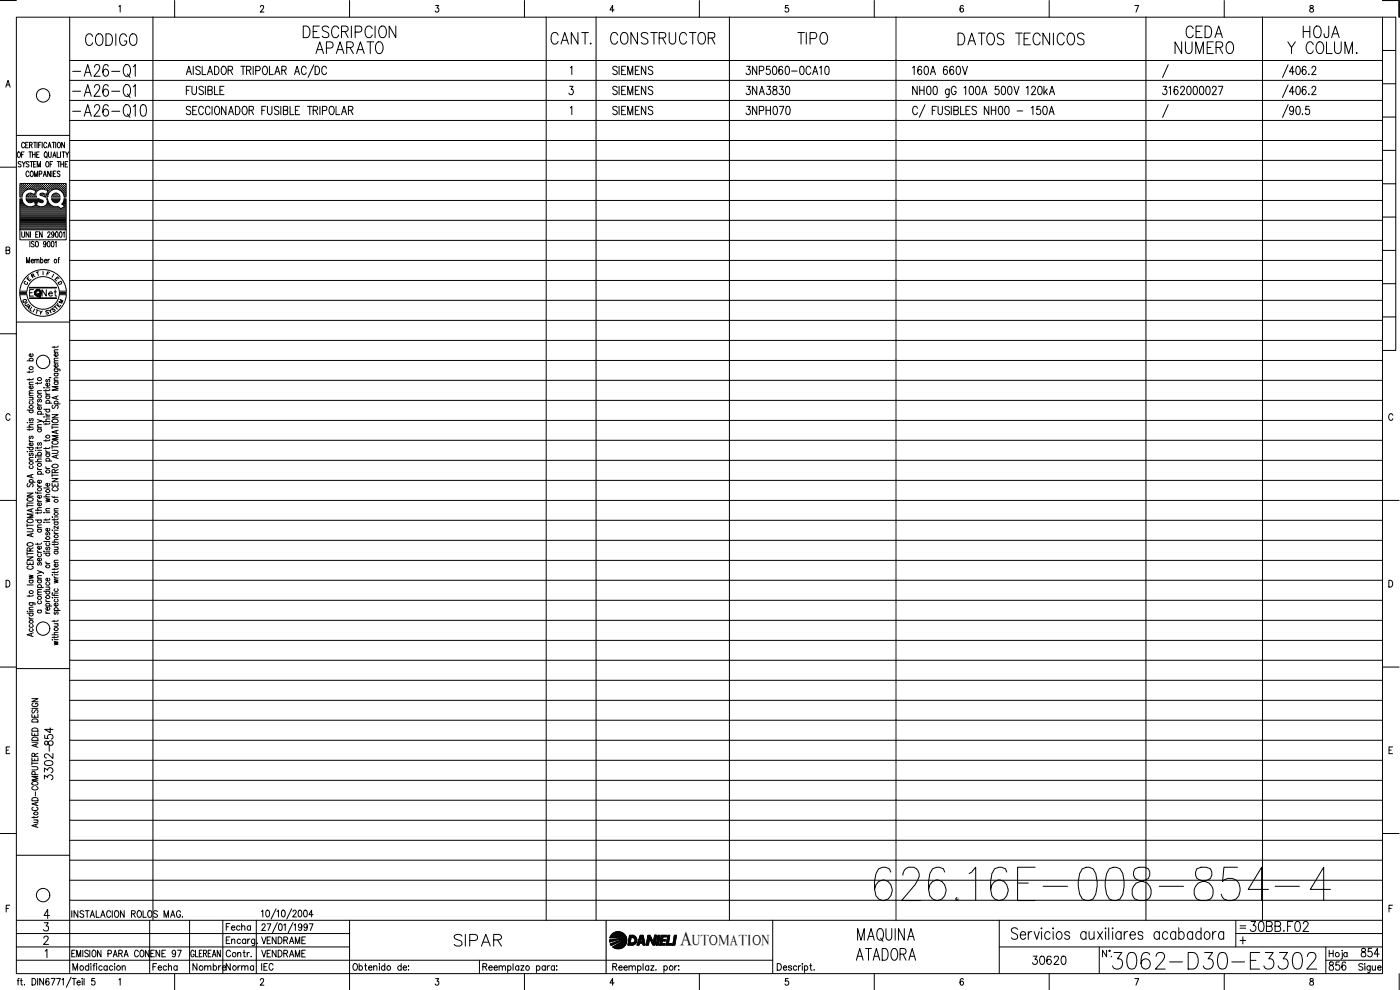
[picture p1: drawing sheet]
<svg xmlns="http://www.w3.org/2000/svg" width="420mm" height="297mm" viewBox="0 0 420 297" stroke-linecap="round" stroke-linejoin="round" font-family="sans-serif">
<defs><g id="words">
<text font-size="15" x="261.4" y="271.3">626.16E-008-854-4</text>
<text font-size="8.8" x="332.7" y="292.1">3062-D30-E3302</text>
<g font-size="7.5">
<text x="20.5" y="24.3">-A26-Q1</text>
<text x="20.5" y="30.3">-A26-Q1</text>
<text x="20.5" y="36.3">-A26-Q10</text>
<text x="256.1" y="283.6">MAQUINA</text>
</g>
<g font-size="7.1">
<text x="24.3" y="14.8">CODIGO</text>
<text x="93.5" y="17.3">APARATO</text>
<text x="164" y="14.5">CANT.</text>
<text x="182" y="14.5">CONSTRUCTOR</text>
<text x="238.1" y="14.5">TIPO</text>
<text x="286.5" y="14.8">DATOS TECNICOS</text>
<text x="351.4" y="17.3">NUMERO</text>
<text x="385.2" y="17.3">Y COLUM.</text>
<text x="135.1" y="285">SIPAR</text>
<text x="255.8" y="289.3">ATADORA</text>
</g>
<g font-size="6.6">
<text x="90" y="12.3">DESCRIPCION</text>
<text x="354.9" y="12.3">CEDA</text>
<text x="389.8" y="12.3">HOJA</text>
<text x="373.9" y="280.8">30BB.F02</text>
</g>
<text font-size="6.2" x="16.9" y="235.3" transform="rotate(-90 16.9 235.3)">3302-</text>
<text font-size="5.9" x="204.1" y="283.6">A</text>
<g font-size="5.7">
<text x="222.6" y="23.6">3NP5060-0CA10</text>
<text x="272.7" y="23.6">160A 660V</text>
<text x="222.6" y="29.6">3NA3830</text>
<text x="222.6" y="35.6">3NPH070</text>
<text x="16.9" y="224.7" transform="rotate(-90 16.9 224.7)">854</text>
<text x="308.7" y="290.7">30620</text>
<text x="397.6" y="292.5">856</text>
<text x="407.5" y="288.2">854</text>
</g>
<g font-size="5.3">
<text x="66.7" y="280.5">Fecha</text>
<text x="56.8" y="292.5">Nombre</text>
<text x="66.7" y="292.5">Norma</text>
</g>
<g font-size="4.9">
<text x="11.3" y="90">Net</text>
<text x="44.1" y="288.2">ENE 97</text>
<text x="77.3" y="288.2">VENDRAME</text>
</g>
<text font-size="4.4" x="207.7" y="283.6">UTOMATION</text>
<g font-size="4">
<text x="6.7" y="85.4">E</text>
<text x="15.2" y="85.4">E</text>
<text x="5.6" y="92.1">Q</text>
<text x="6.3" y="92.8">U</text>
<text x="6.7" y="93.8">A</text>
<text x="12.3" y="95.6">S</text>
<text x="16.6" y="92.1">M</text>
</g>
<g font-size="3.5">
<text x="6" y="86.4">C</text>
<text x="16.2" y="86.4">D</text>
<text x="370.8" y="279.8">=</text>
</g>
</g></defs>
<!-- layer: DCA_A3E2|CART -->
<g fill="none" stroke="#000" stroke-width=".3">
<path d="M0 .2h4.9M4.9 5.2h410v286.9h-410zM20.9 5.2v286.9M35.7 2l.4-.4v2M52.4 .2v5M78.1 2.1l.4-.5 .5 .1 .1 .5-.2 .5-.8 .9h1.1M104.9 .2v5M130.7 1.6h1l-.6 .8a.61 .61 0 0 1 .6 .9 .61 .61 0 0 1-1.1-.1M157.4 .2v5M184.3 3h-1.3l.9-1.4v2M209.9 .2v5M236.6 1.6h-.8l-.1 .9a.63 .63 0 0 1 .9 0 .63 .63 0 0 1-.1 .9 .63 .63 0 0 1-.9-.2"/>
<path d="M262.4 .2v5M289.1 1.9l-.3-.3a1.12 1.12 0 0 0-.1 2 .57 .57 0 0 0 .5-.8 .57 .57 0 0 0-1-.1l-.1 .3M314.9 .2v5M340.6 1.6h1.1l-.8 2M367.4 .2v5M393.2 1.7v.6a.72 .72 0 0 1 .9 .4 .72 .72 0 0 1-.3 .9 .64 .64 0 0 1-.8-.6 .64 .64 0 0 1 .9-.6l.2-.3-.1-.4zM414.9 .2h5v5M414.9 5.2h4v99.9h-4M414.9 15.1h4M1.7 26.1l.7-2 .6 2M2 25.5h.8M414.9 35.1h4"/>
<path d="M414.9 25.1h4M0 50.2h4.9M4.9 40.6h16M5.4 45.7l.1-.1a.86 .86 0 0 1 .7 .8 .86 .86 0 0 1-.7 .8 1.09 1.09 0 0 1-.1-1.5zM6.1 57h.1M6.1 56.3h.1M6.1 55.7h.1M6.1 57.6h.1M6.1 58.2h.1M6.1 58.9h.1M6.1 59.8h.4M6.3 57.3h.1"/>
<path d="M6.3 56.6h.1M6.3 56h.1M6.3 55.4h.1M6.3 57.9h.1M6.3 58.5h.1M6.3 48.7l-.3-.2-.5 .2 .1 .4 .7 .4v.4l-.3 .2-.5-.2M6.3 55.3v.1M6.3 55.9v.2M6.3 56.5v.2M6.3 57.2v.1M6.3 57.8v.2M6.3 58.4v.2"/>
<path d="M6.5 46.4h.4M6.6 59.7h-.6v9.2h13.9v-9.2l-.7-.1-.1 .8-.6 .9M6.6 57h.1M6.6 56.3h.1M6.6 55.7h.1M6.6 57.6h.1M6.6 58.2h.1M6.6 59.6l.2 .8M6.6 48.5l.5 .8 .5-.8M6.6 55.6v.2M6.6 56.2v.2M6.6 56.9v.2"/>
<path d="M6.6 57.5v.2M6.6 58.2v.1M6.8 58.3l-.2 .8M6.9 57.3h.1M6.9 56.6h.1M6.9 56h.1M6.9 55.4h.1M7 55.3v.1M7 55.9v.2M7 56.5v.2M7 57.2v.1M7.1 49.3v.8"/>
<path d="M7.2 57h.2M7.2 56.3h.2M7.2 55.7h.2M7.2 45.6h-.7v1.6M7.3 55.6v.2M7.3 56.2v.2M7.3 56.9v.2M7.4 43.1a.47 .47 0 0 0-.6-.4 .47 .47 0 0 0-.3 .6v.4a.47 .47 0 0 0 .3 .6 .47 .47 0 0 0 .6-.3M7.5 56.6h.2M7.5 56h.2M7.5 55.4h.2M7.6 55.3v.1"/>
<path d="M7.6 55.9v.2M7.6 56.5v.2M7.7 43.5h.5M7.8 59.7h3.7M7.8 57h.1M7.8 56.3h.2M7.8 55.7h.2M7.9 59.6v.3M7.9 60l.7 .7 .8 .1M7.9 55.6v.2M7.9 56.2v.2M7.9 56.9h.1"/>
<path d="M7.9 58.8v.3M8 59.8h3.6M8 58.9h.1M8.2 56.6h.1M8.2 56h.1M8.2 55.4h.1M8.2 58.5h.1M8.3 55.3v.1M8.3 55.9v.2M8.3 56.5v.2M8.3 58.4v.2M8.5 42.7h-.8v1.7h.8"/>
<path d="M8.5 56.3h.1M8.5 55.7h.1M8.5 58.9h.1M8.5 58.2h.1M8.6 55.6v.2M8.6 56.2v.2M8.6 58.2v.1M8.6 58.8v.2M8.7 48.7l-.3-.2-.6 .2 .2 .4 .6 .4 .1 .4-.3 .2-.6-.2M8.7 51.8a.46 .46 0 0 0-.6-.5 .46 .46 0 0 0-.3 .7l.2 .9 .4 .1 .3-.4M8.7 45.6h.8M8.8 56.6h.1"/>
<path d="M8.8 56h.1M8.8 55.4h.1M8.8 58.5h.1M8.8 43.5l.7-.1 .1-.5-.8-.2v1.7M8.9 55.3v.1M8.9 55.9v.2M8.9 56.5v.2M8.9 58.4v.2M9 48.5h.8M9.1 45.6v1.6M9.1 56.3h.2M9.1 55.7h.2"/>
<path d="M9.1 58.2h.2M9.1 58.9h.2M9.2 55.6v.2M9.2 56.2v.2M9.2 58.2v.1M9.2 58.8v.2M9.3 51.4l.1-.1a.86 .86 0 0 1 .6 .9 .86 .86 0 0 1-.6 .8 1.2 1.2 0 0 1-.1-1.6zM9.3 43.5l.4 .9M9.4 58h-.8l-.7 .8M9.4 48.5v1.6M9.4 56.6h.2M9.4 56h.2"/>
<path d="M9.4 55.4h.2M9.4 58.5h.2M9.5 55.3v.1M9.5 55.9v.2M9.5 56.5v.2M9.5 58.4v.2M9.7 46.4h.8M9.7 45.6v1.6M9.7 56.3h.2M9.7 55.7h.2M9.7 58.9h.2M9.8 56.9l1 .3-.4 1.2-1-.4"/>
<path d="M9.8 56.8a2.52 2.52 0 0 0-3.1 1.6M9.8 55.6v.2M9.8 56.2v.2M9.8 58.3h.1M9.8 58.8v.2M10.1 42.7h.8M10.1 49.3h.4M10.1 56.6h.1M10.1 56h.1M10.1 55.4h.1M10.1 58.5h.1M10.2 55.3v.1"/>
<path d="M10.2 55.9v.2M10.2 56.5v.2M10.2 58.4v.2M10.3 53v-1.7l.5 1.7 .5-1.7v1.7M10.4 57h.1M10.4 56.3h.1M10.4 55.7h.1M10.4 58.9h.1M10.5 55.6v.2M10.5 56.2v.2M10.5 56.9v.1M10.5 58.8v.2"/>
<path d="M10.5 42.7v1.7M10.5 58.2h.1M10.5 45.6v1.6M10.7 56.6h.1M10.7 56h.1M10.7 55.4h.1M10.8 55.3v.1M10.8 55.9v.2M10.8 56.5v.2M10.8 48.5h-.7v1.6h.7M10.8 57.3h.1M11 46.4h.5"/>
<path d="M11 57h.2M11 56.3h.2M11 55.7h.2M11.1 55.6v.2M11.1 56.2v.2M11.1 56.9v.2M11.1 42.7v1.7M11.2 50.1v-1.6l.5 1.6 .4-1.6v1.6M11.3 56.6h.2M11.3 56h.2M11.3 55.4h.2M11.4 55.3v.1"/>
<path d="M11.4 55.9v.2M11.4 56.5v.2M11.5 59.6l.3 .1M11.6 43.5h.5M11.6 56.3h.2M11.6 55.7h.2M11.7 59.8l1.2 .4v.4l-.3 .2M11.7 55.6v.2M11.7 56.2v.2M11.8 56.9a1.5 1.5 0 0 0-.8 2.2h-3.2M11.8 45.6h-.8v1.6h.8M11.8 52.2l.7-.1-.1-.7-.6-.1v1.7"/>
<path d="M12 56.6h.1M12 56h.1M12 55.4h.1M12.1 55.3v.1M12.1 55.9v.2M12.1 56.5v.2M12.3 56.3h.1M12.3 55.7h.1M12.3 58.2h.1M12.4 42.7h-.8v1.7M12.4 55.6v.2M12.4 56.2v.2"/>
<path d="M12.4 58.2v.1M12.6 56.6h.1M12.6 56h.1M12.6 55.4h.1M12.6 58.5h.1M12.7 42.7v1.7M12.7 55.3v.1M12.7 55.9v.2M12.7 56.5v.2M12.7 58.4v.2M12.9 56.3h.2M12.9 55.7h.2"/>
<path d="M12.9 58.2h.2M13 53l.5-1.7 .4 1.7M13 55.6v.2M13 56.2v.2M13 58.2v.1M13.2 52.4h.6M13.3 56.6h.1M13.3 56h.1M13.3 55.4h.1M13.3 58.5h.1M13.3 55.3v.1M13.3 55.9v.2"/>
<path d="M13.3 56.5v.2M13.3 58.4v.2M13.4 56.8l-.7-.1-1 .2M13.4 56.9l1 .3-.4 1.2-1.5-.4a.38 .38 0 0 0-.4 .1 .38 .38 0 0 0 0 .5M13.5 45.7l.1-.1a.88 .88 0 0 1 .6 .8 .88 .88 0 0 1-.6 .8 1.09 1.09 0 0 1-.1-1.5zM13.5 56.3h.2M13.5 55.7h.2M13.5 58.9h.2M13.6 55.6v.2M13.6 56.2v.2M13.6 58.8v.2M13.8 46.9l.3 .5"/>
<path d="M13.9 56.6h.1M13.9 56h.1M13.9 55.4h.1M13.9 58.5h.1M14 48.5h.1a.86 .86 0 0 1 .6 .8 .86 .86 0 0 1-.6 .8 1.09 1.09 0 0 1-.1-1.6zM14 55.3v.1M14 55.9v.2M14 56.5v.2M14 58.4v.2M14 43.1l-.3-.4a.86 .86 0 0 0-.6 .8 .86 .86 0 0 0 .6 .9l.3-.4M14.2 58.9h.1M14.2 57h.2"/>
<path d="M14.2 56.3h.2M14.2 55.7h.2M14.2 58.2h.2M14.3 55.6v.2M14.3 56.2v.2M14.3 56.9v.2M14.3 58.2v.1M14.3 57.6h.1M14.4 44.4l.5-1.7 .4 1.7M14.5 57.3h.1M14.5 56.6h.1M14.5 56h.1"/>
<path d="M14.5 55.4h.1M14.5 57.9h.1M14.6 45.6v1.4l.3 .2 .4-.2 .1-1.4M14.6 43.8h.6M14.6 55.3v.1M14.6 55.9v.2M14.6 56.5v.2M14.6 57.2v.1M14.6 57.8v.1M14.8 57h.2M14.8 56.3h.2M14.8 55.7h.2"/>
<path d="M14.9 55.6v.2M14.9 56.2v.2M14.9 56.9v.2M15 49.3h.5M15.1 51.3v1.7l-.8-1.7v1.7M15.2 56.6h.1M15.2 56h.1M15.2 55.4h.1M15.2 55.3v.1M15.2 55.9v.2M15.2 56.5v.2M15.5 57h.1"/>
<path d="M15.5 56.3h.1M15.5 55.7h.1M15.5 55.6v.2M15.5 56.2v.2M15.5 56.9v.1M15.6 51.3v1.7M15.6 59.8h2.3M15.7 42.7h.8M15.8 48.5h-.8v1.6M15.8 56.6h.1M15.8 56h.1M15.8 55.4h.1"/>
<path d="M15.8 47.2l.5-1.6 .5 1.6M15.9 58.5h.1M15.9 55.3v.1M15.9 55.9v.2M15.9 56.5v.2M15.9 58.5v.1M16 46.7h.6M16 52.1h.5M16.1 42.7v1.7M16.1 56.3h.2M16.1 55.7h.2M16.1 58.9h.2"/>
<path d="M16.2 55.6v.2M16.2 56.2v.2M16.2 58.3h.1M16.2 58.8v.2M16.2 58.2h.1M16.4 56.6h.2M16.4 56h.2M16.4 55.4h.2M16.4 58.5h.2M16.5 55.3v.1M16.5 55.9v.2M16.5 56.5v.2"/>
<path d="M16.5 58.4v.2M16.7 42.7v1.7M16.7 56.3h.2M16.7 55.7h.2M16.7 58.2h.2M16.7 58.9h.2M16.8 51.3h-.8v1.7h.8M16.8 55.6v.2M16.8 56.2v.2M16.8 58.2v.1M16.8 58.8v.2M17.1 56h.1"/>
<path d="M17.1 55.4h.1M17.1 58.5h.1M17.1 45.6v1.6h.8M17.1 56.5v.1M17.1 55.3v.1M17.1 55.9v.2M17.1 58.4v.2M17.2 48.5h.8M17.3 58l-1.1 .1-.7 1h2.5l-.2-.6-.6-.5M17.4 56.3h.1M17.4 55.7h.1M17.4 58.9h.1"/>
<path d="M17.4 42.8l.2-.1a.86 .86 0 0 1 .6 .8 .86 .86 0 0 1-.6 .9 1.09 1.09 0 0 1-.2-1.6zM17.4 55.6v.2M17.4 56.2v.2M17.4 58.8v.2M17.6 48.5v1.6M17.7 56.6h.1M17.7 56h.1M17.7 55.4h.1M17.7 56.9l1 .8 .6 1.4h.6v-4h-13.9v4h.6M17.7 56.9a2.53 2.53 0 0 0-3.4 2.2h-.8l-1.4-.5M17.8 55.3v.1M17.8 55.9v.2"/>
<path d="M17.8 56.5v.2M18 51.6a.41 .41 0 0 0-.6-.2 .41 .41 0 0 0 0 .7l.5 .2a.42 .42 0 0 1-.1 .7 .42 .42 0 0 1-.6-.2M18 57h.2M18 56.3h.2M18 55.7h.2M18.1 55.6v.2M18.1 56.2v.2M18.1 56.9v.2M18.2 45.6v1.6M18.2 49.3h.9M18.2 48.5v1.6M18.3 56.6h.2"/>
<path d="M18.3 56h.2M18.3 55.4h.2M18.4 57.2l.1 .1M18.4 55.3v.1M18.4 55.9v.2M18.4 56.5v.2M18.6 45.6h.8M18.6 57h.2M18.6 56.3h.2M18.6 55.7h.2M18.7 57.5l.1 .1M18.7 55.6v.2"/>
<path d="M18.7 56.2v.2M18.7 56.9v.2M19 57.3h.1M19 56.6h.1M19 56h.1M19 55.4h.1M19 57.9h.1M19 45.6v1.6M19 55.3v.1M19 55.9v.2M19 56.5v.2M19 57.2v.1"/>
<path d="M19 57.8v.2M19.1 48.5v1.6M19.3 57h.1M19.3 56.3h.1M19.3 55.7h.1M19.3 57.6h.1M19.3 58.2h.1M19.3 58.9h.1M19.3 42.7v1.7l-.8-1.7v1.7M19.3 55.6v.2M19.3 56.2v.2M19.3 56.9v.2"/>
<path d="M19.3 57.5v.2M19.3 58.2v.1M19.3 58.8v.2M19.3 59.8h.4M19.6 49.3h.4M19.6 57.3h.1M19.6 56.6h.1M19.6 56h.1M19.6 55.4h.1M19.6 57.9h.1M19.6 58.5h.1M19.7 45.6l.5 .8 .4-.8"/>
<path d="M19.7 55.3v.1M19.7 55.9v.2M19.7 56.5v.2M19.7 57.2v.1M19.7 57.8v.2M19.7 58.4v.2M20.2 46.4v.8M20.3 48.5h-.7v1.6h.7M414.9 55.1h4M414.9 45.1h4M1.8 75.1l1-.1 .1-.7-1.1-.2v2l1.1-.2 .1-.4-.4-.4M6 68.9v3.1h13.9v-3.1"/>
<path d="M6.1 64.6h13.6M6.1 64.2h13.6M6.1 64h13.6M6.1 63.6h13.6M6.1 63.3h13.6M6.1 63h13.6M6.1 62.7h12M6.1 62.3h11.7M6.1 62h2.2M6.1 61.7h1.6M6.1 61.4h1.2M6.1 61.1h.9"/>
<path d="M6.1 60.8h.7M6.1 60.4h.5M6.1 60.1h.5M6.1 64.9h13.6M6.1 65.2h13.6M6.1 65.5h13.6M6.1 65.9h13.6M6.1 66.2h13.6M6.1 66.5h13.6M6.1 66.8h13.6M6.1 67.1h13.6M6.1 67.4h13.6"/>
<path d="M6.1 67.8h13.6M6.1 68.1h13.6M6.1 68.4h13.6M6.1 68.7h13.6M6.5 69.5v1.2l.4 .5 .4-.2 .1-1.5M6.7 60.4l.6 .9M7.3 61.3a2.42 2.42 0 0 0 2.5 .6M8 78.9v-1.7l.4 1.7 .5-1.7v1.7M8.1 60.1h4.5M8.3 60.4h1.7M8.7 69.5v1.7l-.9-1.7v1.7M9 72.4v1.7"/>
<path d="M9.1 69.5v1.7M9.4 78.3h.7l-.2-.4a.48 .48 0 0 0-.6 .4 .48 .48 0 0 0 .6 .5l.2-.2M9.4 60.8l1-.4 .2 1.2-.8 .3M9.8 62h2.1M10.2 72.7a.41 .41 0 0 0-.6-.3 .41 .41 0 0 0 .1 .7l.3 .2a.44 .44 0 0 1 .2 .7 .44 .44 0 0 1-.7 0l-.1-.1M10.4 78.1l.3-.3 .3 .1 .1 1M10.4 77.8v1.1M10.5 60.4h.6M10.5 60.8h.5M10.6 61.1h.4M10.7 61.7h.3M10.7 61.4h.2"/>
<path d="M10.7 70.3h.5M10.8 72.5l.2-.1a.82 .82 0 0 1 .6 .9 .82 .82 0 0 1-.8 .7l-.2-.5zM11.1 78.1l.3-.3 .3 .1v1M11.5 69.5h-.8v1.7h.8M11.6 60.4h1.3M11.8 61.9l1 .1M12.2 60.8l-.9-.4-.3 1.2 .7 .3M12.2 78l.1-.1a.48 .48 0 0 1 .6 .4 .48 .48 0 0 1-.6 .5l-.1-.2M12.2 77.2v1.7M12.2 60.8h.4M12.7 69.5v1.7l-.8-1.7v1.7M13.2 62h2.8"/>
<path d="M13.3 78.3h.7l-.1-.4a.47 .47 0 0 0-.6 .4 .47 .47 0 0 0 .6 .5l.1-.2M13.7 61.7h1.7M13.8 73l-.2 .4a.46 .46 0 0 1-.6-.5 .46 .46 0 0 1 .6-.4 .85 .85 0 0 1 .3 .9 .85 .85 0 0 1-.8 .6v-.1M14 61.4h1M14.2 61.1h.5M14.3 60.8h.2M14.3 70a.39 .39 0 0 1 .5-.5 .39 .39 0 0 1 .2 .7l-.7 1h.8M14.3 60.4h.1M14.4 72.5l.2-.1a.96 .96 0 0 1 0 1.7l-.4-.7zM14.4 77.8v1.1M14.9 77.8l-.5 .5M15 61.3l-.7-1.6h-.3a1.59 1.59 0 0 1-1.2 2.3"/>
<path d="M15 61.3a3.1 3.1 0 0 0 2.6 .8l.6 .5M15.5 72.5l.2-.1a.96 .96 0 0 1 0 1.7l-.2-.1-.1-.6zM15.8 60.1h1.9M16 60.4h1.4M16.2 70.1l-.2 .4a.46 .46 0 0 1-.5-.4 .46 .46 0 0 1 .5-.5 .85 .85 0 0 1 .3 1 .85 .85 0 0 1-.8 .5v-.1M16.6 72.8l.2-.4v1.7M16.8 69.6l.2-.1a.96 .96 0 0 1 0 1.7l-.4-.7zM17.2 60.7l.6-.4 .2-.7-2.5 .1 .7 .9 1.1 .1M17.4 77.8h.4M17.9 77.2l-.3 .3v1.4M18 69.6l.2-.1a.96 .96 0 0 1 0 1.7l-.4-.7zM18.3 62.7h1.4"/>
<path d="M18.6 61.2l.7 .8M18.8 61.1h.9M18.9 62.3h.8M18.9 61.4h.8M19 69.9l.3-.4v1.7M19 60.8h.7M19.2 61.7h.5M19.2 60.4h.5M19.3 60.1h.4M19.3 62l-1.1 .6M19.4 62h.3M414.9 75.1h4"/>
<path d="M414.9 65.1h4M4.9 96.6h16M5.9 87.4a7 7 0 0 1 7-6.5 7 7 0 0 1 7 6.5M5.9 88.4a7 7 0 0 0 7 6.5 7 7 0 0 0 7-6.5M8.1 87.4a4.9 4.9 0 0 1 4.8-4.4 4.9 4.9 0 0 1 4.9 4.4M8.1 88.4a4.9 4.9 0 0 0 4.8 4.4 4.9 4.9 0 0 0 4.9-4.4M8.8 86.2h8.2v.2h-8.2M8.8 89.4h8.2v.2h-8.2zM8.9 86.3h8M8.9 89.5h8M10.1 86.9h-1.2v1.9M10.9 92.9l.6 .3"/>
<path d="M12.9 81.4v1.1M414.9 95.1h4M414.9 85.1h4M0 100.1h4.9M8.1 108.3h1.8M8.8 111.4v.5M8.8 113.7v.4M8.8 119.3h1.1M8.8 118.7h1.1M8.8 115.4h1.1M9 108.3l-.2-.2a.53 .53 0 0 1 .6-.6 .53 .53 0 0 1 .5 .6l-.2 .2M9.6 119.3l.3 .3v.4h-1.1"/>
<path d="M9.7 115.9l.2 .1a.52 .52 0 0 1-.6 .7 .52 .52 0 0 1-.4-.8h.4v.8M9.7 106.2l.2 .1a.52 .52 0 0 1-.5 .7 .52 .52 0 0 1-.5-.8h.4v.8M9.9 118h-1.1v.3l.3 .4M9.9 117.2l-1.1 .1v.3l.3 .4M9.9 114.7l-1.1 .1v.3l.3 .3M9.9 113.6v.3h-1.8M9.9 111.3l-.3 .4h-1.5M11.3 114.8v.5M11.3 118h1.1M11.5 119.8l-.2 .3v.5h.4l.2-.7 .3-.1 .2 .3-.2 .5M12.4 117.2l-1.1 .1v.3l.3 .4M12.4 114.7v.3h-1.8"/>
<path d="M13.1 116.4h.2zM13.8 117.8v.3l.5 .2M13.8 116.9v.5M13.8 118.8h1.1M13.8 118.3h1.1M13.8 116.4h1.1M14 118.8l-.2 .1a.52 .52 0 0 0 .6 .8 .52 .52 0 0 0 .3-.9M14 113.8l-.2 .3v.4h.4l.2-.6 .3-.1 .2 .3-.2 .5M14.7 115l.2 .1a.52 .52 0 0 1-.5 .8 .52 .52 0 0 1-.5-.8l.4-.1v.9M14.9 113.3l.4 .1M14.9 116.8l-.3 .4h-1.5M16.3 110.7l1.6 .1v.5"/>
<path d="M16.3 103.9v.5M16.3 114.6h1.1M16.3 114.1h1.1M16.3 112h1.1M16.3 109h1.1M16.3 105.7h1.1M16.5 114.6l-.2 .1a.52 .52 0 0 0 .6 .7 .52 .52 0 0 0 .3-.8M16.5 112a.55 .55 0 0 0 .3 .9 .55 .55 0 0 0 .6-.6l-.2-.3M16.5 110.7a.55 .55 0 0 0 .3 .9 .55 .55 0 0 0 .6-.7l-.2-.2M16.8 119v.7M17.2 109.4l.2 .1a.52 .52 0 0 1-.5 .7 .52 .52 0 0 1-.5-.7l.4-.1v.8M17.2 106.1l.2 .1a.52 .52 0 0 1-.6 .7 .52 .52 0 0 1-.4-.7l.4-.1v.8"/>
<path d="M17.4 118.8l-1.8 .5 1.8 .6M17.4 116h-1.8l1.8 .5-1.8 .6h1.8M17.4 113.4h-1.1v.4l.3 .3M17.4 108.2l-1.1 .1v.3l.3 .4M17.4 107.5h-1.1v.4l.3 .3M17.4 104.9l-1.1 .1v.4l.3 .3M17.4 103.8l-.3 .4h-1.5M3 124.6a.63 .63 0 0 0-.7-.5 .63 .63 0 0 0-.5 .8v.5a.63 .63 0 0 0 .5 .7 .63 .63 0 0 0 .7-.5M8.1 135.5h.2zM8.1 126.8h.2zM8.1 128.2h1.8M8.1 134.2h1.8"/>
<path d="M8.1 123h1.8M8.8 131.9v.4l.5 .2M8.8 128.6v.5M8.8 138h1.1M8.8 135.5h1.1M8.8 132.5h1.1M8.8 126.8h1.1M9 139.8a.55 .55 0 0 0 .3 .9 .55 .55 0 0 0 .6-.7l-.2-.2M9 136l-.2 .3 .2 .5 .4-.8h.5v.5l-.2 .3M9 134.2l-.2 .2a.53 .53 0 0 0 .6 .6 .53 .53 0 0 0 .5-.6l-.2-.2M9 130.8l-.2 .3v.4h.4l.2-.6 .3-.1 .2 .3-.2 .5M9 125.6l-.2 .2v.5h.4l.2-.7h.3l.2 .2-.2 .5"/>
<path d="M9 123l-.2 .2a.53 .53 0 0 0 .6 .7 .53 .53 0 0 0 .5-.7l-.2-.2M9 120.4l-.2 .2a.53 .53 0 0 0 .6 .6 .53 .53 0 0 0 .5-.6l-.2-.2M9.7 132.9a.49 .49 0 0 1 0 .7 .49 .49 0 0 1-.7 0 .49 .49 0 0 1-.1-.6l.4-.1v.8M9.9 137.3l-1.1 .1v.3l.3 .3M9.9 128.6l-.3 .3h-1.5M9.9 127.4l-1.1 .1v.3l.3 .4M10.6 135.1h.2zM10.6 138.5h1.8M10.6 136.6h1.8M10.7 137v.2zM11.3 125.9l1.1 .4-1.1 .4M11.3 121v.4l.5 .2"/>
<path d="M11.3 134.1v.5M11.3 137.1h1.1M11.3 135.1h1.1M11.3 128.7h1.1M11.3 128.2h1.1M11.3 124.3h1.7M11.3 121.6h1.1M11.5 136.6a.51 .51 0 0 1 0-.7 .51 .51 0 0 1 .7 0 .51 .51 0 0 1 0 .7M11.5 132.8l-.2 .3v.4h.4l.2-.6 .3-.1 .2 .3-.2 .5M11.5 128.7a.51 .51 0 0 0 0 .8 .51 .51 0 0 0 .7 0 .51 .51 0 0 0 0-.8M11.5 124.3a.51 .51 0 0 1 0-.8 .51 .51 0 0 1 .7 0 .51 .51 0 0 1 0 .8M12.2 122a.51 .51 0 0 1 0 .7 .51 .51 0 0 1-.7 .1 .51 .51 0 0 1-.1-.7l.4-.1v.9"/>
<path d="M12.4 137.7l-1.1 .1v.4l.3 .3M12.4 134.1l-.3 .3h-1.5M12.4 127.4l-1.1 .1v.3l.3 .4M12.4 126.3l.6 .2v.3M13.1 125.1h.2zM13.1 126.5h1.8M13.1 122.8h1.8M13.8 135.1v.4l.5 .2M13.8 124v.4l.5 .2M13.8 126.9v.6M13.8 131.9v.5M13.8 134.3v.5"/>
<path d="M13.8 138.3h1.7M13.8 136.2h1.1M13.8 135.7h1.1M13.8 125.1h1.1M13.8 124.6h1.1M13.8 121h1.7M14 138.3l-.2-.1a.52 .52 0 0 1 .6-.7 .52 .52 0 0 1 .3 .8M14 136.2l-.2 .1a.52 .52 0 0 0 .6 .7 .52 .52 0 0 0 .3-.8M14 122.8a.49 .49 0 0 0 0 .7 .49 .49 0 0 0 .7 0 .49 .49 0 0 0 0-.7M14 121l-.2-.2a.52 .52 0 0 1 .6-.7 .52 .52 0 0 1 .3 .9M14.9 134.2l-.3 .4h-1.5M14.9 131.9l-.3 .3h-1.5"/>
<path d="M14.9 126.9l-.3 .3h-1.5M14.9 125.7l-1.1 .1v.3l.3 .4M15.6 135.1l1.6 .1 .2 .3-.2 .5h-1.6M15.6 124.4h1.8l-1.8 1h1.8M15.6 127.7v.9M15.6 133.6v1M15.6 134.1h1.8M15.6 128.2h1.8M15.6 127.4h1.8M15.7 139.6a.9 .9 0 0 1 1-.4 .9 .9 0 0 1 .7 .9 1.06 1.06 0 0 1-1.8-.4zM15.7 132.5a.9 .9 0 0 1 1-.4 .9 .9 0 0 1 .7 .9 1.06 1.06 0 0 1-1.8-.4zM15.7 126.1a.9 .9 0 0 1 1-.4 .9 .9 0 0 1 .7 .9 .91 .91 0 0 1-1.1 .3 .91 .91 0 0 1-.6-.8z"/>
<path d="M15.9 121.6l-.3 .3 .3 .6 .4-.1 .4-.7a.49 .49 0 0 1 .7 .1 .49 .49 0 0 1-.2 .7M16.3 121.2h1.7M16.5 121.2l-.2-.2a.51 .51 0 0 1 .6-.7 .51 .51 0 0 1 .3 .9M16.8 129.3v.6M16.8 136.7v.7M17.4 136.5l-1.8 .5 1.8 .6M17.4 130.7h-1.8l1.8 .6-1.8 .5h1.8M17.4 129.1l-1.8 .5 1.8 .6M418 124.6a.63 .63 0 0 0-.7-.5 .63 .63 0 0 0-.5 .8v.5a.63 .63 0 0 0 .5 .7 .63 .63 0 0 0 .7-.5M0 150.1h4.9M8.1 158.6h1.3l.5 .4v.4l-.5 .2h-1.3M8.1 147.9h1.8l-1.8 1h1.8"/>
<path d="M8.1 151.2v1M8.1 157.1v1M8.1 157.6h1.8M8.1 151.7h1.8M8.1 150.9h1.8M8.2 156a.9 .9 0 0 1 1.1-.3 .9 .9 0 0 1 .6 .9 1.06 1.06 0 0 1-1.8-.4zM8.2 149.5a1.05 1.05 0 0 1 1.7 .5 1.02 1.02 0 0 1-.9 .4 1.02 1.02 0 0 1-.9-.7zM8.4 145.1l-.3 .3 .3 .7 .4-.1 .4-.8 .5-.1 .2 .3-.2 .7M8.8 144.7h1.7M9 144.7l-.2-.1a.53 .53 0 0 1 .6-.7 .53 .53 0 0 1 .5 .7l-.2 .1M9.4 142.5v.7M9.4 152.8v.7"/>
<path d="M9.9 154.2h-1.8l1.8 .6-1.8 .5h1.8M9.9 152.6l-1.8 .5 1.8 .6M9.9 142.3l-1.8 .6 1.8 .5M10.6 147.6l.1 .3h1.7M10.6 156h1.8M10.6 153.1h1.8M11.3 149.8v.4l.5 .2M11.3 145.3v.4l.5 .2M11.3 140.3v.4l.5 .2M11.3 147.6v.6M11.3 153.6v.6M11.3 158.8h1.1"/>
<path d="M11.3 158.3h1.1M11.3 150.4h1.1M11.3 145.9h1.1M11.3 142.3h1.7M11.3 140.9h1.1M11.5 158.8a.49 .49 0 0 0 0 .7 .49 .49 0 0 0 .7 0 .49 .49 0 0 0 0-.7M11.5 156a.51 .51 0 0 0 0 .8 .51 .51 0 0 0 .7 0 .51 .51 0 0 0 0-.8M11.5 142.3a.51 .51 0 0 1 0-.8 .51 .51 0 0 1 .7 0 .51 .51 0 0 1 0 .8M12.2 150.9a.5 .5 0 0 1 .1 .7 .5 .5 0 0 1-.8 0 .5 .5 0 0 1 .1-.7h.2v.9M12.2 148.6a.51 .51 0 0 1 0 .7 .51 .51 0 0 1-.7 .1 .51 .51 0 0 1-.1-.7l.4-.1v.9M12.2 144.1a.5 .5 0 0 1 .1 .7 .5 .5 0 0 1-.8 0 .5 .5 0 0 1 .1-.7h.2v.9M12.4 157.5l-1.1 .1v.3l.3 .4"/>
<path d="M12.4 153.6v.3h-1.8M12.4 152.3l-1.1 .1v.4l.3 .3M13.1 156.7h.2zM13.1 153.8h.2zM13.1 149.1h1.8M13.1 146.4h1.8M13.8 149.5l1.1 .3-1.1 .3 1.1 .3-1.1 .3M13.8 140v.4l.5 .2M13.8 156.7h1.1M13.8 155.7v.5M13.8 153.8h1.1M13.8 153.3h1.1"/>
<path d="M13.8 140.6h1.1M14 159.8l-.2 .2 .2 .6 .4-.8h.5v.5l-.2 .3M14.7 158.5l.2 .2a.53 .53 0 0 1-.6 .7 .53 .53 0 0 1-.4-.8l.4-.1v.9M14.7 145l.2 .1a.52 .52 0 0 1-.5 .8 .52 .52 0 0 1-.5-.8l.4-.1v.9M14.9 155.6l-.3 .4h-1.5M14.9 152.6h-1.1v.4l.3 .3M14.9 148.3l-1.1 .1v.3l.3 .4M15.6 159.1h.2zM15.6 155.1h.2zM15.6 148.9l.1 .3h1.7M15.6 145v.9h1.8v-.9M15.6 143.6h1.8l-1.8 1h1.8"/>
<path d="M15.6 142.6h1.8M15.6 142.1v.9M16.1 146.3a.53 .53 0 0 0-.5 .6 .53 .53 0 0 0 .7 .4h.5a.52 .52 0 0 0 .6-.4 .52 .52 0 0 0-.4-.6M16.3 159.5v.3l.5 .2M16.3 153.3h1.1M16.3 149v.4M16.3 155.6v.6M16.3 159.1h1.1M16.3 156.6h1.1M16.3 155.1h1.1M16.5 156.6l-.2 .1a.52 .52 0 0 0 .6 .8 .52 .52 0 0 0 .3-.9M16.5 141.8l-.1-.8-.6-.1-.2 .9h1.8"/>
<path d="M16.5 145.3v.6M17.4 157.8v.8l-1.1-.8v.8M17.4 155.6l-.3 .3h-1.5M17.4 152.6h-1.1v.4l.3 .3M17.4 140.9l-.9 .4M414.9 150.1h5M1.8 174.1a1.03 1.03 0 0 1 1.2 1 1.03 1.03 0 0 1-1.2 1zM8.1 168.5v.9h1.8v-.9M8.1 167.1h1.8l-1.8 1h1.8M8.1 175.5h1.8M8.1 166.1h1.8M8.1 165.6v1"/>
<path d="M8.2 163.1a1.05 1.05 0 0 1 1.7 .4 1.02 1.02 0 0 1-.9 .4 1.02 1.02 0 0 1-.9-.7zM8.6 169.8a.53 .53 0 0 0-.5 .7 .53 .53 0 0 0 .7 .3h.5a.53 .53 0 0 0 .6-.4 .53 .53 0 0 0-.4-.6M8.8 172.5l1.1 .3-1.1 .3 1.1 .2-1.1 .3M8.8 178.5v.6M8.8 174.1h1.1M9 174.1l-.2 .1a.52 .52 0 0 0 .6 .8 .52 .52 0 0 0 .3-.9M9 165.3l-.1-.8h-.7l-.1 .8h1.8M9 168.9v.5M9.4 160.2v.7M9.9 178.5l-.3 .3h-1.5M9.9 160l-1.8 .6 1.8 .5M9.9 164.4l-.9 .5"/>
<path d="M11.3 171.2l1.1 .4-1.1 .5M11.3 165.1v.4l.5 .2M11.3 178.5h1.1M11.3 176.3h1.7M11.3 174h1.1M11.3 173.5h1.1M11.3 165.7h1.1M11.3 163v.5M11.5 176.3a.51 .51 0 0 1 0-.7 .51 .51 0 0 1 .7 0 .51 .51 0 0 1 0 .7M11.5 174a.51 .51 0 0 0 0 .8 .51 .51 0 0 0 .7 0 .51 .51 0 0 0 0-.8M11.5 168.8l-.2 .3v.4h.4l.2-.6 .3-.1 .2 .3-.2 .5M11.5 166.1a.51 .51 0 0 0 0 .8 .51 .51 0 0 0 .7 0 .51 .51 0 0 0 0-.8"/>
<path d="M12.2 167.5a.5 .5 0 0 1 .1 .7 .5 .5 0 0 1-.8 0 .5 .5 0 0 1 .1-.7h.2v.8M12.2 163.9a.5 .5 0 0 1 .1 .7 .5 .5 0 0 1-.8 0 .5 .5 0 0 1 .1-.7h.2v.9M12.4 177.7h-1.1v.4l.3 .4M12.4 176.9h-1.1v.4l.3 .4M12.4 172.7l-1.1 .1v.4l.3 .3M12.4 171.6l.6 .3v.3M12.4 162.9l-.3 .4h-1.5M13.1 165.4h.2zM13.1 177.4h1.8M13.1 166h1.8M13.1 162.5h1.8M13.8 179.9v.4l.5 .2"/>
<path d="M13.8 168.5v.4l.5 .2M13.8 176.1h1.1M13.8 169.1h1.1M13.8 165.4h1.1M14 177.4a.49 .49 0 0 0 0 .7 .49 .49 0 0 0 .7 0 .49 .49 0 0 0 0-.7M14 174.7a.49 .49 0 0 0 0 .7 .49 .49 0 0 0 .7 0 .49 .49 0 0 0 0-.7M14 166l-.2 .1a.52 .52 0 0 0 .6 .7 .52 .52 0 0 0 .3-.8M14 164.2l-.2 .2 .2 .5 .4-.7h.5v.4l-.2 .3M14 162.9l-.2 .1a.52 .52 0 0 0 .6 .7 .52 .52 0 0 0 .3-.8M14.6 176.1l.3 .4v.4h-1.1M14.7 173.5a.5 .5 0 0 1 0 .6 .5 .5 0 0 1-.7 .1 .5 .5 0 0 1-.1-.6l.4-.1v.8M15.6 179.3h.2z"/>
<path d="M15.6 178.3l.4 .3h1.4M15.6 178h.2zM15.6 172.5h.2zM15.6 162.7h1.8M16.3 173.8l1.1 .3-1.1 .3 1.1 .3-1.1 .2M16.3 172.9v.3l.5 .2M16.3 165.4h1.1M16.3 163.1v.5M16.3 170.5v.5M16.3 171.5v.5M16.3 178.3v.5M16.3 179.3h1.1"/>
<path d="M16.3 178h1.1M16.3 173.4h1.1M16.3 172.5h1.1M16.3 168.8h1.1M16.3 164.2h1.1M16.3 160h1.1M16.5 179.8l-.2 .1a.53 .53 0 0 0 .5 .7 .53 .53 0 0 0 .6-.7l-.2-.1M16.5 176.6l-.2 .2a.53 .53 0 0 0 .5 .7 .53 .53 0 0 0 .6-.7l-.2-.2M16.5 165.4l-.2 .2a.51 .51 0 0 0 .6 .6 .51 .51 0 0 0 .3-.8M17.1 164.2l.3 .3v.3l-1.1 .1M17.2 169.2l.2 .2a.52 .52 0 0 1-.5 .7 .52 .52 0 0 1-.5-.8l.4-.1v.9M17.4 171.4l-.3 .4h-1.5"/>
<path d="M17.4 170.5v.3h-1.8M17.4 168.1h-1.1v.4l.3 .3M17.4 163.1v.3h-1.8M17.4 161.9l-1.1 .1v.3l.3 .4M416.8 174.1a1.03 1.03 0 0 1 1.2 1 1.03 1.03 0 0 1-1.2 1zM8.1 183.4h.2zM8.1 184h1.8M8.8 185.2v.3l.5 .2M8.8 180.8l1.6 .1 .1 .6M8.8 185.7h1.1M8.8 183.4h1.1M8.8 183h1.1"/>
<path d="M9 188.7l-.2 .1a.53 .53 0 0 0 .6 .7 .53 .53 0 0 0 .5-.7l-.2-.1M9 187.4l-.2 .2a.51 .51 0 0 0 .6 .6 .51 .51 0 0 0 .3-.8M9 184l-.2 .1a.51 .51 0 0 0 .6 .7 .51 .51 0 0 0 .3-.8M9 180.8l-.2 .2a.53 .53 0 0 0 .6 .6 .53 .53 0 0 0 .5-.6l-.2-.2M9.4 190.1v.7M9.9 189.9l-1.8 .5 1.8 .6M9.9 182.2l-1.1 .1v.3l.3 .4M11.3 183.1h1.1M11.5 183.1a.49 .49 0 0 0 0 .7 .49 .49 0 0 0 .7 0 .49 .49 0 0 0 0-.7M11.5 180.3a.51 .51 0 0 0 0 .7 .51 .51 0 0 0 .7 0 .51 .51 0 0 0 0-.7M13.8 183.5v.3l.5 .2M13.8 184h1.1"/>
<path d="M13.8 181.8h1.7M13.8 180.5h1.1M14 181.8l-.2-.1a.52 .52 0 0 1 .6-.7 .52 .52 0 0 1 .3 .8M14.7 182.3l.2 .1a.52 .52 0 0 1-.5 .7 .52 .52 0 0 1-.5-.7l.4-.1v.8M15.6 191.9h.2zM15.6 190.5h1.8M16.3 192.4l1.1 .3-1.1 .2 1.1 .3-1.1 .3M16.3 191.9h1.1M16.3 186.1v.5M16.3 191v.5M16.3 187.1h1.1M16.3 183.2h1.7"/>
<path d="M16.5 183.6l-.2 .2v.5h.4l.2-.7h.3l.2 .2-.2 .5M16.5 183.2l-.2-.2a.52 .52 0 0 1 .6-.7 .52 .52 0 0 1 .3 .9M17.1 187.1l.3 .4v.3l-1.1 .1M17.2 181l.2 .2a.52 .52 0 0 1-.6 .7 .52 .52 0 0 1-.4-.8l.4-.1v.8M17.4 190.9l-.3 .3h-1.5M17.4 189.7l-1.1 .1v.3l.3 .4M17.4 186l-.3 .4h-1.5M0 200.1h4.9M4.9 200.6h16M414.9 200.1h5M1.9 225.1h.6M2.9 224.1h-1v2h1"/>
<path d="M416.9 225.1h.6M417.9 224.1h-1v2h1M0 250.1h4.9M4.9 256.6h16M414.9 250.1h5M1.9 272.6h.6M2.9 271.6h-1v2M4.9 276.1h410M44.9 276.1v16M56.9 276.1v16M66.9 276.1v16M76.9 276.1v16"/>
<path d="M104.9 276.1v20.9M181.9 276.1v16M184 280h3M184.2 279.9h2.6M184.5 279.7h2M184.9 279.6h1.2M231.9 276.1v16M299.9 276.1v16M370.9 276.1v8M416.9 272.6h.6M417.9 271.6h-1v2M4.9 280.1h100"/>
<path d="M4.9 284.1h100M4.9 288.1h227M5.2 294.2h.5M5.8 293.6l-.3 .1-.1 1.9M6.1 294.2h.6M6.3 293.6v1.6l.1 .3 .4 .1M7.3 295.4l.1 .1M9.6 293.6a1.01 1.01 0 0 1 1.2 1 1.01 1.01 0 0 1-1.2 1zM11.3 293.6v2M13.1 293.6v2l-1.2-2v2M14.7 293.9l-.1-.2-.4-.1a1.15 1.15 0 0 0 .1 2 .57 .57 0 0 0 .4-.9 .57 .57 0 0 0-.9-.1v.3M15.4 293.6h1.1l-.8 2"/>
<path d="M17 293.6h1.1l-.8 2M18.6 293.9l.4-.3v2M21.3 293.2l-1.4 3M21.7 293.6h1.1M22.2 293.6v2M23.1 294.8h1v-.2a.53 .53 0 0 0-.7-.3 .53 .53 0 0 0-.3 .7l.4 .6 .6-.3M24.6 293.7h.2zM24.7 294.2v1.4M25.2 293.6v2M28.4 293.6h-.8l-.1 .8a.61 .61 0 0 1 .9 .1 .61 .61 0 0 1-.1 .8 .61 .61 0 0 1-.9-.1M35.7 294l.4-.4v2M52.4 292.1v4.9"/>
<path d="M78.1 294.1l.4-.5 .5 .1 .1 .5-.2 .5-.8 .9h1.1M130.7 293.6h1l-.6 .8a.6 .6 0 0 1 .6 .9 .6 .6 0 0 1-1.1-.1M143.9 288.1v4M157.4 292.1v4.9M182.9 282.1h1.8M182.9 282.6h.3M182.9 282.4h.8M182.9 282.3h1.3M182.9 282l.1 .6 3.1-.8-.2-.2-3 .5M183 282h2.2M183 281.2h4.9M183.1 281.1h4.8"/>
<path d="M183.1 283.2h1.3M183.2 283.2l3.2-1.1 .1 .1-3.1 1.5zM183.2 281h4.6M183.2 283.4h.9M183.3 280.8h4.4M183.3 283.5h.6M183.3 280.7h4.4M183.4 283.7h.2M183.4 280.5h4.2M183.5 283.1h1.2M183.6 280.4h3.9M183.7 280.3h3.6"/>
<path d="M183.8 280.1h3.4M183.9 284.1l2.9-1.7-.2-.1 1.4-.8a2.57 2.57 0 0 1-1.1 2.8 2.57 2.57 0 0 1-3-.2M183.9 283h1.1M183.9 284.2h3.2M184 281.9h1.7M184 284h3.2M184.1 284.3h2.8M184.2 282.8h1.1M184.2 283.9h3.2M184.3 294.9h-1.3l.9-1.3v2M184.4 284.5h2.2M184.5 283.8h3"/>
<path d="M184.6 282.7h.9M184.7 283.7h2.9M184.7 284.6h1.6M185 282.6h.8M185 283.5h2.7M185 281.8h1.1M185.2 283.4h2.6M185.3 282.4h.8M185.4 283.2h2.4M185.7 283.1h2.2M185.7 282.3h.7M185.8 281.5h.8"/>
<path d="M185.9 283h2.1M186.1 282.1h.3M186.1 282.8h1.9M186.2 281.8l1.1-.1-.9 .3zM186.3 281.9h.3M186.4 282.7h1.6M186.4 281.8h.6M186.6 282.6h1.4M186.6 282.3h1.5M186.8 282.4h1.3M186.8 282.1h1.3M186.9 281.5h.3"/>
<path d="M186.9 281.6h.3M187.1 282h1M187.4 281.9h.7M187.6 281.6h.4M187.7 281.8h.4M187.9 281.5h.1M188 281.3l-2.1 .3-.2-.2h-2.7l4.7-.1M188 281.3a2.6 2.6 0 0 0-2.5-1.8 2.6 2.6 0 0 0-2.5 1.9M188.5 283.4h2M188.5 283.5h1.7M188.5 283.1h2.3M188.5 283.2h2.1"/>
<path d="M188.6 282.8h.5M188.6 283h2.3M188.6 282.7h.6M188.6 282.6h.6M188.6 282.4h.6M188.6 282.3h.6M188.7 282.1h.6M188.7 282h.6M188.7 281.9h.6M188.7 281.8h.6M188.8 281.6h.6M188.8 281.3h1.1"/>
<path d="M188.8 281.5h.6M188.8 281.2h2M188.8 281.1h2M188.9 281h1.7M188.9 280.8h1.5M188.9 280.7h1.2M189.4 281.3l-.3 1.6h.8M189.9 283.5a1.49 1.49 0 0 0 1.2-1.4 1.49 1.49 0 0 0-1.2-1.5h-1l-.5 3h1.5M190 281.3a.78 .78 0 0 1 .6 .8 .78 .78 0 0 1-.6 .7M190 281.3h.9M190.1 282.8h.9M190.2 281.5h.8"/>
<path d="M190.3 282.7h.7M190.4 281.6h.7M190.4 282.6h.7M190.5 281.8h.6M190.5 282.4h.6M190.5 282.3h.6M190.5 282.1h.6M190.5 282h.6M190.5 281.9h.6M191.2 283.5h.6M191.2 283.4h.7M191.3 283.2h.6"/>
<path d="M191.3 283.1h.6M191.3 283h2.2M191.4 282.8h2.1M191.5 282.7h2M191.5 282.6h1.9M191.6 282.4h.6M191.6 282.3h.6M191.6 282.1h.6M191.7 282h.6M191.7 281.9h.7M191.8 281.8h.6M191.8 281.6h.6"/>
<path d="M191.9 281.5h.6M191.9 281.3h1.3M191.9 281.2h1.2M192 281.1h1.1M192 281h1.1M192.1 280.8h.9M192.2 280.6h.8l.6 3h-.6l-.1-.6h-.9l-.2 .6h-.7zM192.2 280.7h.8M192.5 281.3l.3 1.2h-.6zM192.6 281.5h.6M192.6 281.8h.7M192.6 281.6h.6"/>
<path d="M192.7 281.9h.6M192.7 282.1h.6M192.7 282h.6M192.7 282.3h.7M192.8 282.4h.6M192.9 283.1h.6M193 283.2h.5M193 283.4h.6M193 283.5h.6M194 283.5h.6M194 283.2h.6M194 283.4h.6"/>
<path d="M194.1 283.1h.6M194.1 282.8h.6M194.1 283h.6M194.1 282.7h.6M194.1 282.6h.7M194.2 282.4h.6M194.2 282.3h.6M194.2 282.1h.6M194.2 282h.7M194.3 281.9h.6M194.3 281.8h.6M194.3 281.6h.6"/>
<path d="M194.3 281.5h1.2M194.4 281.3h1.1M194.4 281.2h1M194.4 281.1h.9M194.4 281h.8M194.4 280.8h.8M194.5 280.6l-.5 3M194.5 280.7h.6M195 281.6h.6M195.1 281.8h.5M195.2 281.9h.5M195.2 282h.5"/>
<path d="M195.3 282.1h.5M195.4 282.3h.5M195.4 282.4h.6M195.5 282.6h.5M195.5 282.7h1.2M195.6 282.8h1.1M195.7 283h1M195.7 283.1h1M195.8 283.2h.8M195.9 283.4h.7M195.9 283.5h.7M196.1 282.6h.7"/>
<path d="M196.2 282.4h.6M196.2 282.3h.6M196.2 282.1h.6M196.2 282h.6M196.3 281.9h.5M196.3 281.8h.6M196.3 281.6h.6M196.3 281.5h.6M196.3 281.3h.6M196.3 281.2h.7M196.4 281.1h.6M196.4 281h.6"/>
<path d="M196.4 280.8h.7M196.4 280.7h.7M196.5 280.6l-.4 2.1-1-2.1h-.6l-.5 3h.6l.3-2.1 1.1 2.1h.6l.5-3h-.6h.6M197 283.5h.6M197 283.2h.7M197 283.4h.6M197.1 283h.6M197.1 283.1h.6M197.1 282.8h.6M197.1 282.7h.6M197.1 282.6h.6M197.1 282.4h.7"/>
<path d="M197.2 282.3h.6M197.2 282.1h.6M197.2 282h.7M197.2 281.9h.7M197.3 281.8h.6M197.3 281.6h.6M197.3 281.5h.7M197.4 281.3h.6M197.4 281.2h.6M197.4 281.1h.6M197.4 281h.6M197.4 280.6h.7l-.5 3h-.6z"/>
<path d="M197.4 280.8h.6M197.4 280.7h.7M198 283.4h1.6M198 283.5h1.6M198 283.2h1.6M198.1 283h.5M198.1 283.1h.5M198.1 282.8h.6M198.1 282.7h.6M198.2 282.6h.5M198.2 282.4h.5M198.2 282.3h1.6"/>
<path d="M198.2 282.1h1.6M198.2 282h1.7M198.2 281.9h1.7M198.3 281.8h.5M198.3 281.6h.6M198.3 281.3h.6M198.3 281.5h.6M198.4 281.2h.5M198.4 281.1h1.6M198.4 281h1.6M198.5 280.6h1.6l-.1 .5h-1l-.2 .8h1.1l-.1 .4h-1l-.2 .8h1.1l-.1 .5h-1.6zM198.5 280.8h1.6"/>
<path d="M198.5 280.7h1.6M200 283.4h1.6M200 283.5h1.6M200 283.1h.6M200 283.2h1.6M200.1 283h.5M200.1 282.8h.6M200.1 282.7h.6M200.2 282.6h.5M200.2 282.4h.5M200.2 282.3h.5M200.2 282.1h.5"/>
<path d="M200.2 282h.6M200.2 281.9h.6M200.3 281.8h.5M200.3 281.6h.5M200.3 281.3h.6M200.3 281.5h.6M200.4 281.2h.5M200.4 281.1h.6M200.4 281h.6M200.4 280.8h.6M200.4 280.6h.6l-.4 2.5h1.1l-.1 .5h-1.7zM200.4 280.7h.6"/>
<path d="M201.9 283.4h.7M201.9 283.5h.6M202 283.1h.6M202 283.2h.6M202 282.8h.6M202 283h.6M202.1 282.7h.5M202.1 282.6h.6M202.1 282.4h.6M202.1 282.3h.6M202.1 282.1h.7M202.1 282h.7"/>
<path d="M202.2 281.9h.6M202.2 281.8h.6M202.2 281.6h.7M202.3 281.3h.6M202.3 281.5h.6M202.3 281.2h.6M202.3 281.1h.6M202.4 281h.5M202.4 280.8h.6M202.4 280.6h.6l-.5 3h-.6zM202.4 280.7h.6M209.9 292.1v4.9"/>
<path d="M236.6 293.6h-.8l-.1 .9a.63 .63 0 0 1 .9 0 .63 .63 0 0 1-.1 .9 .63 .63 0 0 1-.9-.2M262.4 292.1v4.9M289.1 293.9l-.3-.3a1.12 1.12 0 0 0-.1 2 .56 .56 0 0 0 .5-.5 .56 .56 0 0 0-.5-.6 .56 .56 0 0 0-.6 .4M299.9 284.1h115M314.9 292.1v4.9M340.6 293.6h1.1l-.8 2M367.4 292.1v4.9M370.9 280.1h44M393.2 293.7v.6a.72 .72 0 0 1 .9 .4 .72 .72 0 0 1-.3 .9 .64 .64 0 0 1-.8-.7 .64 .64 0 0 1 .9-.5l.2-.3-.1-.4zM397.9 288.1h17M419.9 292.1v4.9"/>
<circle cx="12.9" cy="28.6" r="2.01"/>
<circle cx="16.7" cy="78.3" r=".49"/>
<circle cx="9.3" cy="110.4" r=".55"/>
<circle cx="11.8" cy="113.8" r=".56"/>
<circle cx="11.8" cy="118.9" r=".56"/>
<circle cx="12.9" cy="108.6" r="2.01"/>
<circle cx="9.3" cy="138.9" r=".54"/>
<circle cx="9.3" cy="122.1" r=".55"/>
<circle cx="11.8" cy="139.5" r=".56"/>
<circle cx="14.3" cy="131" r=".55"/>
<circle cx="11.8" cy="146.8" r=".56"/>
<circle cx="14.3" cy="141.5" r=".55"/>
<circle cx="14.3" cy="147.3" r=".55"/>
<circle cx="16.8" cy="154.2" r=".54"/>
<circle cx="16.8" cy="150.3" r=".55"/>
<circle cx="9.3" cy="177.7" r=".55"/>
<circle cx="11.8" cy="179.4" r=".56"/>
<circle cx="14.3" cy="179.1" r=".55"/>
<circle cx="14.3" cy="161.4" r=".55"/>
<circle cx="14.3" cy="169.9" r=".56"/>
<circle cx="16.8" cy="160.9" r=".55"/>
<circle cx="9.3" cy="186.5" r=".55"/>
<circle cx="12.9" cy="188.6" r="2.01"/>
<circle cx="16.8" cy="188.8" r=".55"/>
<circle cx="12.9" cy="268.6" r="2.01"/>
</g>
<!-- layer: DCA_A3E2|CART-ES -->
<g fill="none" stroke="#000" stroke-width=".3">
<path d="M21.9 291.1v-2l.7 2 .7-2v2M26.6 290.1a.6 .6 0 0 0-.8-.1 .6 .6 0 0 0 0 .9 .6 .6 0 0 0 .8-.1M26.6 289.1v2M27.3 289.1v.2zM27.3 289.8v1.3M27.9 289.8h.6M28.6 289.1l-.4 .1v.3v1.6M29 289.1v.2zM29 289.8v1.3M30.6 290.1a.58 .58 0 0 0-.8-.1 .58 .58 0 0 0 0 .9 .58 .58 0 0 0 .8-.1M32.2 290.1a.58 .58 0 0 0-.9-.1 .58 .58 0 0 0 0 .9 .58 .58 0 0 0 .9-.1M32.2 289.8v1.3"/>
<path d="M33.8 290.1a.58 .58 0 0 0-.8-.1 .58 .58 0 0 0 0 .9 .58 .58 0 0 0 .8-.1M34.4 289.1v.2zM34.4 289.8v1.3M36.7 290.1l.4-.3 .4 .1 .1 1.2M36.7 289.8v1.3M45.9 290.1h.7M47 289.1h-1.1v2M47.5 290.4h1l-.1-.4a.58 .58 0 0 0-.8 .1 .58 .58 0 0 0 .1 .8 .58 .58 0 0 0 .8-.1M50 290.1a.6 .6 0 0 0-.8-.1 .6 .6 0 0 0 0 .9 .6 .6 0 0 0 .8-.1M50.5 290.1l.5-.3 .4 .1 .1 1.2M50.5 289.1v2M53.2 290.1a.58 .58 0 0 0-.9-.1 .58 .58 0 0 0 0 .9 .58 .58 0 0 0 .9-.1"/>
<path d="M53.2 289.8v1.3M69 281.1h-1.1v2h1.1M69.2 285.6a.65 .65 0 0 0-.8-.5 .65 .65 0 0 0-.5 .8v.4a.65 .65 0 0 0 .5 .8 .65 .65 0 0 0 .8-.5M69.5 282.1l.5-.3 .4 .1 .1 1.2M69.5 281.8v1.3M71.3 286.2l.5-.4 .4 .1 .1 1.2M71.3 285.8v1.3M72.2 282.1a.58 .58 0 0 0-.9-.1 .58 .58 0 0 0 0 .9 .58 .58 0 0 0 .9-.1M72.9 285.8h.7M73.2 285.1v1.6l.1 .3 .4 .1M73.7 282.1a.6 .6 0 0 0-.8-.1 .6 .6 0 0 0 0 .9 .6 .6 0 0 0 .8-.1M73.7 281.8v1.3"/>
<path d="M74.2 285.8v1.3M74.3 281.8v1.3M74.8 285.8l-.4 .1-.2 .4M75 281.8l-.4 .1-.3 .4M76.5 281.8l-.1 1.8-.3 .2-.4-.1M76.5 282.1a.58 .58 0 0 0-.9-.1 .58 .58 0 0 0 0 .9 .58 .58 0 0 0 .9-.1M106.3 289.2l.1-.1a1 1 0 0 1 .9 1 1 1 0 0 1-.9 1 1.24 1.24 0 0 1-.1-1.9zM107.8 290.1a.58 .58 0 0 1 .8-.1 .58 .58 0 0 1 0 .9 .58 .58 0 0 1-.8-.1M107.8 289.1v2M109.4 289.8h.6M109.7 289.1v1.6l.1 .3 .3 .1M110.6 290.4h1l-.1-.4a.58 .58 0 0 0-.8 .1 .58 .58 0 0 0 .1 .8 .58 .58 0 0 0 .8-.1"/>
<path d="M112.1 290.1l.5-.3 .4 .1 .1 1.2M112.1 289.8v1.3M113.9 289.1v.2zM113.9 289.8v1.3M115.5 290.1a.58 .58 0 0 0-.9-.1 .58 .58 0 0 0 0 .9 .58 .58 0 0 0 .9-.1M115.5 289.1v2M120.4 290.1a.6 .6 0 0 0-.9-.1 .6 .6 0 0 0 0 .9 .6 .6 0 0 0 .9-.1M120.4 289.1v2M121 290.4h1l-.1-.4a.58 .58 0 0 0-.8 .1 .58 .58 0 0 0 .1 .8 .58 .58 0 0 0 .8-.1M122.6 289.8v.2zM122.6 290.9v.2zM144.9 290.1l1-.1 .1-.7-1.1-.2v2"/>
<path d="M145.5 290.1l.6 1M146.7 290.4h1v-.4a.6 .6 0 0 0-.9 .1 .6 .6 0 0 0 .1 .8 .6 .6 0 0 0 .8-.1M148.3 290.4h1l-.1-.4a.58 .58 0 0 0-.8 .1 .58 .58 0 0 0 .1 .8 .58 .58 0 0 0 .8-.1M149.8 290.1l.4-.3 .4 .1 .1 1.2M149.8 289.8v1.3M150.7 290.1l.5-.3 .4 .1 .1 1.2M152.4 290.1a.58 .58 0 0 1 .8-.1 .58 .58 0 0 1 0 .9 .58 .58 0 0 1-.8-.1M152.4 289.8v2M154 289.1v2M155.7 290.1a.58 .58 0 0 0-.8-.1 .58 .58 0 0 0 0 .9 .58 .58 0 0 0 .8-.1M155.7 289.8v1.3M156.3 289.8h.9l-.9 1.3h.9"/>
<path d="M161 290.1a.6 .6 0 0 1 .9-.1 .6 .6 0 0 1 0 .9 .6 .6 0 0 1-.9-.1M161 289.8v2M163.7 290.1a.58 .58 0 0 0-.9-.1 .58 .58 0 0 0 0 .9 .58 .58 0 0 0 .9-.1M163.7 289.8v1.3M164.3 289.8v1.3M165 289.8l-.7 .3v.3M166.4 290.1a.58 .58 0 0 0-.8-.1 .58 .58 0 0 0 0 .9 .58 .58 0 0 0 .8-.1M166.4 289.8v1.3M167.1 289.8v.2zM167.1 290.9v.2zM183.9 290.1l1-.1 .1-.7-1.1-.2v2M184.5 290.1l.6 1"/>
<path d="M185.7 290.4h1l-.1-.4a.58 .58 0 0 0-.8 .1 .58 .58 0 0 0 .1 .8 .58 .58 0 0 0 .8-.1M187.2 290.4h1.1l-.1-.4a.58 .58 0 0 0-.8 .1 .58 .58 0 0 0 0 .8 .58 .58 0 0 0 .9-.1M188.8 290.1l.4-.3 .5 .1v1.2M188.8 289.8v1.3M189.7 290.1l.5-.3 .4 .1 .1 1.2M191.3 290.1a.6 .6 0 0 1 .9-.1 .6 .6 0 0 1 0 .9 .6 .6 0 0 1-.9-.1M191.3 289.8v2M193 289.1v2M194.7 290.1a.58 .58 0 0 0-.9-.1 .58 .58 0 0 0 0 .9 .58 .58 0 0 0 .9-.1M194.7 289.8v1.3M195.3 289.8h1l-1 1.3h1M196.8 290.9l.1 .1"/>
<path d="M199.3 290.1a.58 .58 0 0 1 .8-.1 .58 .58 0 0 1 0 .9 .58 .58 0 0 1-.8-.1M199.3 289.8v2M202.5 289.8v1.3M203.2 289.8l-.6 .3-.1 .3M203.7 289.8v.2zM203.7 290.9v.2zM400.1 285.1v2M402.8 285.1v.2zM402.8 285.8v1.6v.3l-.4 .1M404.3 286.1a.59 .59 0 0 0-.9-.1 .59 .59 0 0 0 0 .9 .59 .59 0 0 0 .9-.1M404.3 285.8v1.3M409 289.4l-.4-.3-.8 .3 .2 .5 .9 .5v.6l-.7 .1-.4-.3"/>
<path d="M409.6 289.8v1.3M411.2 289.8l-.1 1.8-.2 .2-.4-.1M411.2 290.1a.58 .58 0 0 0-.8-.1 .58 .58 0 0 0 0 .9 .58 .58 0 0 0 .8-.1M411.8 289.8l.1 1.2 .5 .1 .4-.4M412.8 289.8v1.3M413.5 290.4h1l-.1-.4a.58 .58 0 0 0-.8 .1 .58 .58 0 0 0 .1 .8 .58 .58 0 0 0 .8-.1"/>
<circle cx="24.5" cy="290.4" r=".64"/>
<circle cx="35.6" cy="290.4" r=".64"/>
<circle cx="70.3" cy="286.4" r=".64"/>
<circle cx="116.7" cy="290.4" r=".64"/>
<circle cx="158.3" cy="290.4" r=".64"/>
<circle cx="201.4" cy="290.4" r=".64"/>
<circle cx="401.3" cy="286.4" r=".65"/>
</g>
<!-- layer: CART -->
<g fill="none" stroke="#000" stroke-width=".3">
<path d="M414.9 .2h5v5M9.6 219.8v.9h1.8M9.6 214.3v.9h1.8v-.9M9.6 209.6h1.8l-1.8 1h1.8M9.6 212.5h1.8M9.7 218.7a.99 .99 0 0 1 1.1-.3 .99 .99 0 0 1 .6 1h-1.8zM9.7 216a1.01 1.01 0 0 1 1-.3 1.01 1.01 0 0 1 .7 .9h-1.8zM9.8 213l-.2 .3 .2 .6 .4-.1 .4-.7 .5-.1 .3 .3-.3 .6M10 211a.53 .53 0 0 0-.4 .6 .53 .53 0 0 0 .6 .4h.5a.53 .53 0 0 0 .7-.5 .53 .53 0 0 0-.7-.5v.3M10.4 214.7v.5M9.6 230h1.3l.5 .4-.1 .4-.4 .2h-1.3M9.6 227.4v.8h1.8"/>
<path d="M9.6 229h1.8M9.6 228.5v1M9.6 222.7h1.8M9.7 239.6a1.01 1.01 0 0 1 1.1-.3 1.01 1.01 0 0 1 .6 1h-1.8zM9.7 234.8a.9 .9 0 0 1 1-.4 .9 .9 0 0 1 .6 .9 .9 .9 0 0 1-1 .4 .9 .9 0 0 1-.6-.9zM9.7 221.5a.99 .99 0 0 1 1.1-.3 .99 .99 0 0 1 .6 1h-1.8zM10 236a.53 .53 0 0 0-.4 .6 .53 .53 0 0 0 .6 .4h.5a.53 .53 0 0 0 .7-.4 .53 .53 0 0 0-.4-.6M10.4 226.9l-.1-.8-.6-.1-.1 .9h1.8M10.5 232.4l-.1-.8h-.7l-.1 .8h1.8M10.6 237.6v1.2M11.4 233h-1.8l1.8 .5-1.8 .6h1.8M11.4 223.1l-1.8 .6 1.8 .5"/>
<path d="M10 242.2a.52 .52 0 0 0-.4 .6 .52 .52 0 0 0 .6 .4h.5a.52 .52 0 0 0 .7-.4 .52 .52 0 0 0-.4-.6M10.2 246h1.2M10.2 245v.5M10.8 240.9v.6M10.8 247.4v.7M11 246l.4 .4-.1 .3h-1.1M11.4 247.2l-1.8 .5 1.8 .6M11.4 244.9l-.4 .4h-1.4M11.4 240.7l-1.8 .5 1.8 .6M13.3 276.8h1.2l-.7 1a.78 .78 0 0 1 .6 1.3 .78 .78 0 0 1-1.3-.2M78.6 277.7l.4-.5h.3l.3 .4-1.1 1.6h1.2M80.2 277.2h1.1l-.8 2"/>
<path d="M83.2 276.8l-1.4 3.1M83.8 277.3l.4-.1a1.22 1.22 0 0 1 0 2l-.5-.4-.1-.8zM85.2 277.6l.4-.4v2M87.9 276.8l-1.4 3.1M88.3 277.6l.3-.4v2M90.6 277.8l-.2 .5a.57 .57 0 0 1-.8-.1 .57 .57 0 0 1 .1-.8 .57 .57 0 0 1 .8 0l.1 .4a.97 .97 0 0 1-.6 1.4l-.4-.3M92.2 277.8l-.2 .5a.56 .56 0 0 1-.7-.2 .56 .56 0 0 1 .1-.7 .56 .56 0 0 1 .8 0v.4a.92 .92 0 0 1-.6 1.4l-.3-.3M92.8 277.2h1.1l-.8 2M305.4 278.9a.92 .92 0 0 0-1.2-.5 .92 .92 0 0 0-.5 1.1l1.1 .7a.88 .88 0 0 1 .5 1.1 .88 .88 0 0 1-1.1 .5l-.7-.4M308.6 279.5v2.3M309.7 279.5a.93 .93 0 0 0-1.1 1M310.3 279.5l.8 2.3 .8-2.3"/>
<path d="M312.6 278.4v.3zM312.6 279.5v2.3M316.1 278.4v.3zM316.1 279.5v2.3M317.4 279.7a.73 .73 0 0 1 1.2 .3 1.05 1.05 0 0 1 .1 1.3 1.05 1.05 0 0 1-1.3 .4 1.35 1.35 0 0 1 0-2zM325.9 279.5v2.3M326.9 279.5l.1 2.2 .7 .1 .6-.6M328.3 279.5v2.3M329.4 279.5l1.5 2.3M330.9 279.5l-1.5 2.3M331.8 278.4v.3zM331.8 279.5v2.3"/>
<path d="M332.7 278.4v3.4M333.9 278.4v.3zM333.9 279.5v2.3M336.5 279.5v2.3M337.4 279.5v2.3M338.5 279.5a.93 .93 0 0 0-1.1 1M347.9 279.5v2.3M352.8 279.5v2.3M353.8 278.4v3.4M357.9 279.5v2.3M360.5 278.4v3.4M361.8 279.7a1.13 1.13 0 0 1 1.4 .7 1.13 1.13 0 0 1-.7 1.4 1.19 1.19 0 0 1-1.2-.8 1.19 1.19 0 0 1 .5-1.3z"/>
<path d="M363.9 279.5v2.3M365 279.5a.93 .93 0 0 0-1.1 1M367.2 279.5v2.3M13.2 281.5l.4-.6 .8 .2a.81 .81 0 0 1-.3 1.1l-1 1.2h1.5M13.5 285.4l.6-.6v2.5M21.5 286.1h.7M22.6 285.1h-1.1v2h1.1M23 287.1v-2l.6 2 .6-2v2M24.8 285.1v2M26.5 285.4l-.4-.3-.7 .3 .1 .4 .9 .4 .1 .3v.3l-.4 .3-.7-.3M27 285.1v2M27.9 285.2l.1-.1a1.02 1.02 0 0 1 .8 1 1.02 1.02 0 0 1-.8 1 1.38 1.38 0 0 1-.1-1.9z"/>
<path d="M30.3 285.1v2l-1-2v2M32.4 286.2l.9-.1 .1-.3-.1-.6-.9-.1v2M34 287.1l.6-2 .6 2M34.2 286.5h.8M35.6 286.1l1-.2v-.7l-1-.1v2M36.2 286.1l.5 1M37.3 287.1l.5-2 .7 2M37.5 286.5h.7M41.5 285.6a.59 .59 0 0 0-.7-.5 .59 .59 0 0 0-.4 .8v.4a.59 .59 0 0 0 .4 .8 .59 .59 0 0 0 .7-.5M42.3 285.2l.1-.1a1.02 1.02 0 0 1 .8 1 1.02 1.02 0 0 1-.8 1 1.38 1.38 0 0 1-.1-1.9zM58.3 285.6l-.3-.5a1.1 1.1 0 0 0-.5 1.9l.5 .1 .2-.3 .1-.5h-.3M58.7 285.1v2h.8"/>
<path d="M59.8 286.1h.5M60.7 285.1h-.9v2M61.1 286.1l.8-.2v-.7l-.8-.1v2M61.6 286.1l.4 1M62.5 286.1h.5M63.3 285.1h-.8v2M63.8 287.1l.5-2 .5 2M66.1 285.1v2l-.9-2v2M78.5 281.1l.7 2.1 .6-2.1M79.2 290.1h.6M80.2 282.1h.6M80.2 289.1h-1v2h1"/>
<path d="M81.2 281.1h-1v2.1M82 289.6a.63 .63 0 0 0-.8-.5 .63 .63 0 0 0-.5 .7v.6a.63 .63 0 0 0 .5 .7 .63 .63 0 0 0 .8-.5M82.8 281.1v2.1l-1.1-2.1v2.1M83.5 281.1a1.03 1.03 0 0 1 1.2 1 1.03 1.03 0 0 1-1.2 1.1zM85.2 282.1l.9-.1 .1-.7-1-.2v2.1M85.8 282.1l.5 1.1M86.9 283.2l.6-2.1 .7 2.1M87.1 282.5h.8M88.6 283.2v-2.1l.7 2.1 .7-2.1v2.1M90.6 282.1h.7M91.7 281.1h-1.1v2.1M233.3 289.1a1.02 1.02 0 0 1 1.2 1 1.02 1.02 0 0 1-1.2 1z"/>
<path d="M235.1 290.4h1l-.1-.4a.58 .58 0 0 0-.8 .1 .58 .58 0 0 0 .1 .8 .58 .58 0 0 0 .8-.1M237.6 290.1l-.1-.2a.56 .56 0 0 0-.9 .2l1 .6-.4 .4-.5-.1-.1-.2M239.1 290.1a.58 .58 0 0 0-.8-.1 .58 .58 0 0 0 0 .9 .58 .58 0 0 0 .8-.1M239.6 289.8v1.3M240.3 289.8l-.4 .1-.3 .5M240.8 289.1v.2zM240.8 289.8v1.3M241.4 290.1a.58 .58 0 0 1 .9-.1 .58 .58 0 0 1 0 .9 .58 .58 0 0 1-.9-.1M241.4 289.8v2M243 289.8h.6M243.3 289.1v1.6l.1 .3 .3 .1M244.3 290.9l.1 .1"/>
<path d="M306.2 280.5h1.6v-.3a.76 .76 0 0 0-.7-.7 .76 .76 0 0 0-.8 .5 1.05 1.05 0 0 0 0 1.3 1.05 1.05 0 0 0 1.2 .4l.3-.3M315.1 280a.78 .78 0 0 0-.7-.5 .78 .78 0 0 0-.8 .5 1.06 1.06 0 0 0 0 1.3 1.06 1.06 0 0 0 1.3 .4l.2-.3M321 280a.78 .78 0 0 0-.7-.5 .78 .78 0 0 0-.8 .5 1.43 1.43 0 0 0 1.3 .9l.2 .5a.81 .81 0 0 1-.7 .5 .81 .81 0 0 1-.8-.5M325.9 280l-.2-.3a1.13 1.13 0 0 0-1.5 .7 1.13 1.13 0 0 0 .8 1.4h.4l.5-.4M336.5 280a.78 .78 0 0 0-.8-.5 .78 .78 0 0 0-.7 .5 1.06 1.06 0 0 0-.1 1.3 1.06 1.06 0 0 0 1.3 .4l.3-.3M339.1 280.5h1.6v-.3a.76 .76 0 0 0-.6-.7 .76 .76 0 0 0-.8 .5 1.05 1.05 0 0 0-.1 1.3 1.05 1.05 0 0 0 1.2 .4l.3-.3M343 280a.75 .75 0 0 0-.7-.5 .75 .75 0 0 0-.8 .5 1.43 1.43 0 0 0 1.4 .9l.1 .5a.77 .77 0 0 1-.7 .5 .77 .77 0 0 1-.8-.5M347.9 280l-.3-.3a.73 .73 0 0 0-1.1 .3 1.05 1.05 0 0 0-.1 1.3 1.05 1.05 0 0 0 1.2 .4l.3-.3M350.5 280l-.3-.3a.73 .73 0 0 0-1.2 .3 1.05 1.05 0 0 0-.1 1.3 1.05 1.05 0 0 0 1.3 .4l.3-.3M352.8 280l-.5-.5a1.17 1.17 0 0 0-1 1.2 1.17 1.17 0 0 0 1 1.1l.5-.4M353.8 280l.3-.3a.73 .73 0 0 1 1.2 .3 1.05 1.05 0 0 1 0 1.3 1.05 1.05 0 0 1-1.2 .4l-.3-.3M357.9 280a.78 .78 0 0 0-.7-.5 .78 .78 0 0 0-.8 .5 1.06 1.06 0 0 0 0 1.3 1.06 1.06 0 0 0 1.3 .4l.2-.3"/>
<path d="M360.5 280a.78 .78 0 0 0-.8-.5 .78 .78 0 0 0-.7 .5 1.06 1.06 0 0 0 0 1.3 1.06 1.06 0 0 0 1.2 .4l.3-.3M367.2 280l-.5-.5a1.17 1.17 0 0 0-1 1.2 1.17 1.17 0 0 0 1 1.1l.5-.4M373 281.1v2.1"/>
<circle cx="10.7" cy="244.1" r=".56"/>
</g>
<!-- layer: CA_XR800|CART -->
<g fill="none" stroke="#000" stroke-width=".3">
<path d="M20.9 18.1h394M45.9 5.1v271M163.9 5.1v271M178.9 5.1v271M218.9 5.1v271M268.9 5.1v271M343.9 5.1v271M378.9 5.1v271M414.9 .2h5v5M20.9 24.1h394M20.9 30.1h394M20.9 36.1h394"/>
<path d="M20.9 42.1h394M20.9 48.1h394M20.9 54.1h394M20.9 78.1h394M20.9 72.1h394M20.9 66.1h394M20.9 60.1h394M20.9 96.1h394M20.9 90.1h394M20.9 84.1h394M20.9 114.1h394M20.9 108.1h394"/>
<path d="M20.9 102.1h394M20.9 138.1h394M20.9 120.1h394M20.9 126.1h394M20.9 132.1h394M20.9 144.1h394M20.9 150.1h394M20.9 156.1h394M20.9 162.1h394M20.9 168.1h394M20.9 174.1h394M20.9 192.1h394"/>
<path d="M20.9 186.1h394M20.9 180.1h394M20.9 198.1h394M20.9 216.1h394M20.9 210.1h394M20.9 204.1h394M20.9 234.1h394M20.9 228.1h394M20.9 222.1h394M20.9 258.1h394M20.9 240.1h394M20.9 246.1h394"/>
<path d="M20.9 252.1h394M20.9 270.1h394M20.9 264.1h394"/>
</g>
<!-- layer: ING -->
<g fill="none" stroke="#000" stroke-width=".3">
<path d="M58 19.9v2.5M60.7 19.9v2.5h1.1M64.4 19.9a1.33 1.33 0 0 1 1.3 .8 1.33 1.33 0 0 1-.4 1.6l-.9 .1zM72.3 19.9h1.3M72.9 19.9v2.5M76 19.9v2.5M80.9 19.9v2.5h1.1M94.2 19.4l-1.7 3.8M94.6 19.9a1.33 1.33 0 0 1 1.3 .8 1.33 1.33 0 0 1-.4 1.6l-.9 .1zM55.9 22.4l.8-2.5 .7 2.5M55.9 27.1h.8M56.2 21.5h.9"/>
<path d="M57.1 25.9h-1.2v2.5M57.2 32.2a.7 .7 0 0 0-.7-.3 .7 .7 0 0 0-.6 .6l.2 .3 1 .6a.61 .61 0 0 1-.3 1l-.7-.1-.2-.3M57.6 25.9v1.8a.68 .68 0 0 0 .7 .7 .68 .68 0 0 0 .7-.7v-1.8M57.8 33.1h.8M59.1 31.9h-1.3v2.5h1.3M60.1 20.3a.68 .68 0 0 0-.9-.4 .68 .68 0 0 0-.4 .8l.9 .5 .4 .5a.72 .72 0 0 1-.5 .7 .72 .72 0 0 1-.8-.4M61 26.2a.7 .7 0 0 0-.7-.3 .7 .7 0 0 0-.6 .6l.2 .3 1.1 .6a.61 .61 0 0 1-.4 1l-.7-.1-.2-.3M61 32.5a.74 .74 0 0 0-.9-.6 .74 .74 0 0 0-.5 .9v.6a.75 .75 0 0 0 .5 1 .75 .75 0 0 0 .9-.6M61.6 25.9v2.5M62.3 22.4l.7-2.5 .8 2.5M62.4 27.1l1.1-.1 .1-.9-1.2-.2v2.5h.8l.4-.3 .1-.6-.5-.4M62.6 21.5h.9"/>
<path d="M63 32.5a.72 .72 0 0 0-.8-.6 .72 .72 0 0 0-.6 .9v.6a.73 .73 0 0 0 .5 1 .73 .73 0 0 0 .9-.6M63.6 31.9v2.5M64.4 25.9v2.5h1.1M64.8 32l.1-.1a1.34 1.34 0 0 1 1.1 1 1.34 1.34 0 0 1-.5 1.4l-.2 .1a1.37 1.37 0 0 1-1-1 1.37 1.37 0 0 1 .5-1.4zM66 27.1h.8M66.8 20l.1-.1a1.34 1.34 0 0 1 1.1 1 1.34 1.34 0 0 1-.5 1.4l-.2 .1a1.35 1.35 0 0 1-1-1 1.35 1.35 0 0 1 .5-1.4zM67.2 25.9h-1.2v2.5h1.2M67.8 31.9v2.5l-1.3-2.5v2.5M68.5 21.1l1.2-.2v-.8l-.4-.2h-.8v2.5M68.6 34.4l.7-2.5 .8 2.5M68.8 33.6h1M69.1 21.1l.7 1.3"/>
<path d="M70.7 31.9h.6a1.45 1.45 0 0 1 0 2.5h-.6zM73 32a.78 .78 0 0 1 .9 0 .78 .78 0 0 1 .3 .8v.6a.79 .79 0 0 1-.8 1 .79 .79 0 0 1-.8-1v-.6zM74 21.1l1.1-.2 .2-.3-.2-.6-1.1-.1v2.5M74.7 21.1l.6 1.3M74.8 33.1l1.1-.1 .2-.4-.2-.6-1.1-.1v2.5M75.4 33.1l.7 1.3M76.8 21.2l1.1-.1 .2-.4-.2-.7-1.1-.1v2.5M78.6 33.1h.7M79.1 20l.2-.1a1.35 1.35 0 0 1 1.1 1 1.35 1.35 0 0 1-.5 1.4l-.2 .1a1.37 1.37 0 0 1-1-1 1.37 1.37 0 0 1 .4-1.4zM79.8 31.9h-1.2v2.5M80.3 31.9v1.8a.68 .68 0 0 0 .6 .7 .68 .68 0 0 0 .7-.7v-1.8M82.5 22.4l.7-2.5 .8 2.5"/>
<path d="M82.8 21.5h.9M83.7 32.2a.7 .7 0 0 0-.8-.3 .7 .7 0 0 0-.5 .6l.1 .3 1.1 .6a.61 .61 0 0 1-.4 1l-.7-.1-.1-.3M84.3 31.9v2.5M84.6 21.1l1.1-.2 .2-.3-.2-.6-1.1-.1v2.5M85 33.1l1.2-.1 .2-.4-.2-.6-1.2-.1v2.5h.9l.4-.3v-.8l-.4-.2M85.2 21.1l.7 1.3M87 31.9v2.5h1.2M88.4 22.4l.8-2.5 .7 2.5M88.6 21.5h1M88.6 33.1h.8M89.9 31.9h-1.3v2.5h1.3M91.9 20.5a.75 .75 0 0 0-.9-.6 .75 .75 0 0 0-.5 1v.5a.74 .74 0 0 0 .5 1 .74 .74 0 0 0 .9-.6"/>
<path d="M92.3 31.9h1.3M93 31.9v2.5M94 33.1l1.1-.1 .2-.4-.1-.5-1.2-.2v2.5M94.7 33.1l.6 1.3M96 31.9v2.5M96.8 33.2l1.1-.1 .2-.4-.2-.7-1.1-.1v2.5M98 20.5a.75 .75 0 0 0-.9-.6 .75 .75 0 0 0-.5 1v.5a.74 .74 0 0 0 .5 1 .74 .74 0 0 0 .9-.6M99.1 32l.2-.1a1.34 1.34 0 0 1 1.1 1 1.34 1.34 0 0 1-.5 1.4l-.2 .1a1.37 1.37 0 0 1-1-1 1.37 1.37 0 0 1 .4-1.4zM100.8 31.9v2.5h1.2M102.5 34.4l.8-2.5 .7 2.5M102.7 33.6h1M104.6 33.1l1.1-.1 .2-.4-.2-.6-1.1-.1v2.5"/>
<path d="M105.2 33.1l.7 1.3"/>
</g>
<!-- layer: 0 -->
<g fill="none" stroke="#000" stroke-width=".3">
<path d="M185.8 19.9v2.5M187.8 19.9h-1.2v2.5h1.2M191.9 19.9h-1.2v2.5h1.2M193.8 19.9v2.5l-1.3-2.5v2.5M350.6 19.4l-1.7 3.8M386.6 19.4l-1.7 3.8M170.9 25.9h1.1l-.6 .9a.74 .74 0 0 1 .6 1.1 .74 .74 0 0 1-1.3 0M171.2 20.3l.4-.4v2.5M171.2 32.4l.4-.5v2.5M185.3 26.2a.68 .68 0 0 0-.9-.3 .68 .68 0 0 0-.4 .8l1 .6a.6 .6 0 0 1 .2 .7 .6 .6 0 0 1-.5 .4h-.3l-.5-.4M185.3 20.3a.68 .68 0 0 0-.9-.4 .68 .68 0 0 0-.4 .8l.9 .5 .4 .5a.72 .72 0 0 1-.6 .7 .72 .72 0 0 1-.8-.4M185.3 32.2l-.3-.2a.73 .73 0 0 0-1.1 .5l1.4 1.2a.71 .71 0 0 1-.6 .7 .71 .71 0 0 1-.8-.4"/>
<path d="M185.8 25.9v2.5M185.8 31.9v2.5M186.6 27.1h.7M186.6 21.1h.7M186.6 33.1h.7M187.8 25.9h-1.2v2.5h1.2M187.8 31.9h-1.2v2.5h1.2M188.4 28.4v-2.5l.7 2.5 .8-2.5v2.5M188.4 22.4v-2.5l.7 2.5 .8-2.5v2.5M188.4 34.4v-2.5l.7 2.5 .8-2.5v2.5M190.7 27.1h.7M190.7 21.1h.7"/>
<path d="M190.7 33.1h.7M191.9 25.9h-1.2v2.5h1.2M191.9 31.9h-1.2v2.5h1.2M193.8 25.9v2.5l-1.3-2.5v2.5M193.8 31.9v2.5l-1.3-2.5v2.5M195.9 26.2a.68 .68 0 0 0-.8-.3 .68 .68 0 0 0-.5 .8l1.1 .6a.6 .6 0 0 1 .2 .7 .6 .6 0 0 1-.5 .4h-.4l-.4-.4M195.9 20.3a.68 .68 0 0 0-.8-.4 .68 .68 0 0 0-.5 .8l.9 .5 .4 .5a.72 .72 0 0 1-.5 .7 .72 .72 0 0 1-.8-.4M195.9 32.2l-.2-.2a.73 .73 0 0 0-1.1 .5l1.3 1.2a.71 .71 0 0 1-.5 .7 .71 .71 0 0 1-.8-.4M275.3 25.9v2.5l-1.4-2.5v2.5M275.3 32.5a.74 .74 0 0 0-.9-.6 .74 .74 0 0 0-.5 .9v.6a.75 .75 0 0 0 .5 1 .75 .75 0 0 0 .9-.6M276 27.1h1.3M276 25.9v2.5"/>
<path d="M277.3 25.9v2.5M277.6 31.4l-1.7 3.8M278.4 26l.4-.1a1.67 1.67 0 0 1 0 2.5h-.2a1.85 1.85 0 0 1-.2-2.4zM279.8 33.1h.7M280.3 26l.5-.1a1.67 1.67 0 0 1 0 2.5h-.3a1.85 1.85 0 0 1-.2-2.4zM281.1 31.9h-1.3v2.5M281.5 31.9v1.8a.66 .66 0 0 0 .7 .7 .66 .66 0 0 0 .6-.7v-1.8M284.9 26.7l-.2 2.3-.2 .2-.5-.1M284.9 27.1l-.3-.3a.82 .82 0 0 0-1 .6 .82 .82 0 0 0 .6 1l.7-.4M284.9 32.2a.73 .73 0 0 0-.7-.3 .73 .73 0 0 0-.6 .6l.4 .5 .7 .3a.69 .69 0 0 1-.1 1.1 .69 .69 0 0 1-1-.4M285.5 31.9v2.5M286.3 33.1l1.1-.1 .2-.4-.1-.5-1.2-.2v2.5h.8l.4-.3v-.8l-.4-.2"/>
<path d="M286.9 26.5a.74 .74 0 0 0-.9-.6 .74 .74 0 0 0-.5 .9v.6a.76 .76 0 0 0 .7 1 .76 .76 0 0 0 .7-1h-.4M288.3 31.9v2.5h1.1M289.3 26.4l.5-.5v2.5M289.9 33.1h.8M291.1 26l.5-.1a1.59 1.59 0 0 1 0 2.5h-.2a1.79 1.79 0 0 1-.3-2.4zM291.1 31.9h-1.2v2.5h1.2M293 26l.5-.1a1.59 1.59 0 0 1 0 2.5h-.2a1.79 1.79 0 0 1-.3-2.4zM293 32.2a.7 .7 0 0 0-.7-.3 .7 .7 0 0 0-.6 .6l.2 .3 1 .6a.61 .61 0 0 1-.3 1l-.7-.1-.2-.3M294.6 28.4l.8-2.5 .8 2.5M294.9 27.5h1M296.8 31.9v2.5l-1.4-2.5v2.5M297.5 33.1h1.3"/>
<path d="M297.5 31.9v2.5M298.8 31.9v2.5M299.7 25.9h-1v1.1a.76 .76 0 0 1 1 0 .76 .76 0 0 1 0 1.1 .76 .76 0 0 1-1 0l-.1-.2M299.9 32l.5-.1a1.39 1.39 0 0 1 .5 2l-.2 .4-.5 .1a1.85 1.85 0 0 1-.3-2.4zM300.7 26l.5-.1a1.67 1.67 0 0 1 0 2.5h-.2a1.92 1.92 0 0 1-.3-2.4zM301.8 32l.5-.1a1.39 1.39 0 0 1 .5 2l-.2 .4-.5 .1a1.85 1.85 0 0 1-.3-2.4zM302.6 26l.5-.1a1.67 1.67 0 0 1 0 2.5h-.2a1.92 1.92 0 0 1-.3-2.4zM304.3 25.9l.8 2.5 .7-2.5M305.2 33.3h1.8M308 26.4l.5-.5v2.5M309.5 32.4l.5-.5v2.5M309.6 26.5l.4-.6h.4l.4 .5-.3 .8-1 1.2h1.4"/>
<path d="M311.7 26l.5-.1a1.59 1.59 0 0 1 0 2.5h-.2a1.79 1.79 0 0 1-.3-2.4zM312.2 31.9h-1l-.1 1.1a.76 .76 0 0 1 1.1 0 .76 .76 0 0 1 0 1.1 .76 .76 0 0 1-1.1 0l-.1-.2M313.2 32l.5-.1a1.39 1.39 0 0 1 .5 2l-.2 .4-.5 .1a1.85 1.85 0 0 1-.3-2.4zM313.3 25.9v2.5M313.7 27.4l.7 1M314.3 26.7l-1 1.2M314.8 34.4l.8-2.5 .8 2.5M315 28.4l.7-2.5 .8 2.5M315.1 33.6h1M315.2 27.5h1M349.1 25.9h1l-.6 .9a.74 .74 0 0 1 .7 1.1 .74 .74 0 0 1-1.3 0M350.6 31.4l-1.7 3.8"/>
<path d="M350.8 26.4l.5-.5v2.5M353.5 26.2a.55 .55 0 0 0-.9-.2l-.3 1a1.07 1.07 0 0 0 .6 1.4 .74 .74 0 0 0 .7-.9 .74 .74 0 0 0-1-.5l-.3 .5M354.3 26.5l.4-.6h.4l.4 .5-.3 .8-1 1.2h1.4M356.4 26l.5-.1a1.67 1.67 0 0 1 0 2.5h-.2a1.92 1.92 0 0 1-.3-2.4zM358.3 26l.5-.1a1.67 1.67 0 0 1 0 2.5h-.2a1.92 1.92 0 0 1-.3-2.4zM360.2 26l.5-.1a1.67 1.67 0 0 1 0 2.5h-.2a1.92 1.92 0 0 1-.3-2.4zM362.1 26l.5-.1a1.67 1.67 0 0 1 0 2.5h-.2a1.92 1.92 0 0 1-.3-2.4zM363.9 26.5l.3-.6h.4l.4 .5-.3 .8-.9 1.2h1.3M365.7 25.9h1.3l-.9 2.5M386.6 25.4l-1.7 3.8M386.6 31.4l-1.7 3.8M388.2 32.7l-.3 .6a.71 .71 0 0 1-.9-.7 .71 .71 0 0 1 .9-.6 1.85 1.85 0 0 1-.3 2.4l-.4-.1-.1-.3"/>
<path d="M388.4 21.5h-1.4l.9-1.6v2.5M388.4 27.5h-1.4l.9-1.6v2.5M389.2 20l.4-.1a1.59 1.59 0 0 1 0 2.5h-.1a1.79 1.79 0 0 1-.3-2.4zM389.2 26l.4-.1a1.59 1.59 0 0 1 0 2.5h-.1a1.79 1.79 0 0 1-.3-2.4zM389.2 32l.4-.1a1.39 1.39 0 0 1 .5 2l-.2 .4-.4 .1a1.85 1.85 0 0 1-.3-2.4zM390.9 34.1l-.1 .2h.2M391.9 20.3l-.1-.3-.4-.1a1.47 1.47 0 0 0 .1 2.5 .75 .75 0 0 0 .5-.9 .75 .75 0 0 0-.9-.6l-.3 .6M391.9 26.2l-.5-.3a1.47 1.47 0 0 0 .1 2.5 .75 .75 0 0 0 .5-.9 .75 .75 0 0 0-.9-.5l-.3 .5M392.8 22.2l-.1 .1h.2M392.8 28.1l-.1 .2h.2M392.9 31.9h-1l-.1 1.1a.76 .76 0 0 1 1.1 0 .76 .76 0 0 1 0 1.1 .76 .76 0 0 1-1.1 0v-.2M393.7 20.5l.4-.6 .6 .1 .2 .3-.1 .6-1.1 1.5h1.3"/>
<path d="M393.7 26.5l.4-.6 .6 .1 .2 .4-.3 .8-.9 1.2h1.3M14.9 274.7h-1.7l1.1-1.8v2.7M21.5 273.2v2M23.4 273.2v2l-1.2-2v2M25.1 273.5l-.4-.3-.7 .3 .2 .5 .9 .5v.4l-.4 .3-.7-.3M25.6 273.2h1.2M26.2 273.2v2M27.1 275.2l.6-2 .7 2M27.3 274.6h.8M28.9 273.2v2h.9M30.2 275.2l.7-2 .6 2M30.5 274.6h.8"/>
<path d="M33.2 273.7a.63 .63 0 0 0-.7-.4 .63 .63 0 0 0-.5 .7v.5a.63 .63 0 0 0 .5 .7 .63 .63 0 0 0 .7-.4M33.7 273.2v2M34.7 273.3l.1-.1a1.01 1.01 0 0 1 .9 1 1.01 1.01 0 0 1-.9 1 1.33 1.33 0 0 1-.1-1.9zM37.3 273.2v2l-1.1-2v2M39.5 274.2l.9-.1 .1-.7-1-.2v2M40 274.2l.6 1M41.3 273.5l.4-.3a1.01 1.01 0 0 1 .8 1 1.01 1.01 0 0 1-.8 1l-.6-.7zM42.9 273.2v2h1M44.6 273.3l.2-.1a1.01 1.01 0 0 1 .8 1 1.01 1.01 0 0 1-.8 1 1.33 1.33 0 0 1-.2-1.9zM47.2 273.5l-.4-.3-.7 .3 .2 .5 .9 .5v.4l-.4 .3-.7-.3M49.2 275.2v-2l.7 2 .6-2v2M51.2 275.2l.7-2 .6 2"/>
<path d="M51.4 274.6h.8M54.2 273.7a.63 .63 0 0 0-.8-.4 .63 .63 0 0 0-.4 .7v.5a.63 .63 0 0 0 .6 .7 .63 .63 0 0 0 .6-.7h-.4M54.7 275l.1 .2M78.4 273.5l.5-.4v2M80 273.2l.2-.1a1.1 1.1 0 0 1 .7 1 1.1 1.1 0 0 1-.7 1l-.4-.4v-.5zM82.8 272.7l-1.4 3M83.1 273.5l.5-.4v2M84.7 273.2l.2-.1a1.1 1.1 0 0 1 .7 1 1.1 1.1 0 0 1-.7 1l-.4-.4v-.5zM87.5 272.7l-1.4 3M87.9 273.6l.1-.3a.49 .49 0 0 1 .7-.1 .49 .49 0 0 1 .1 .6l-1 1.3h1.2M89.7 273.2l.3-.1a1.12 1.12 0 0 1 .6 1 1.12 1.12 0 0 1-.6 1 1.39 1.39 0 0 1-.3-1.9zM91.3 273.2l.4-.1 .5 .4v1.2l-.5 .4-.5-.4z"/>
<path d="M93.9 274.4h-1.2l.8-1.3v2"/>
</g>
<use href="#words"/>
</svg>
